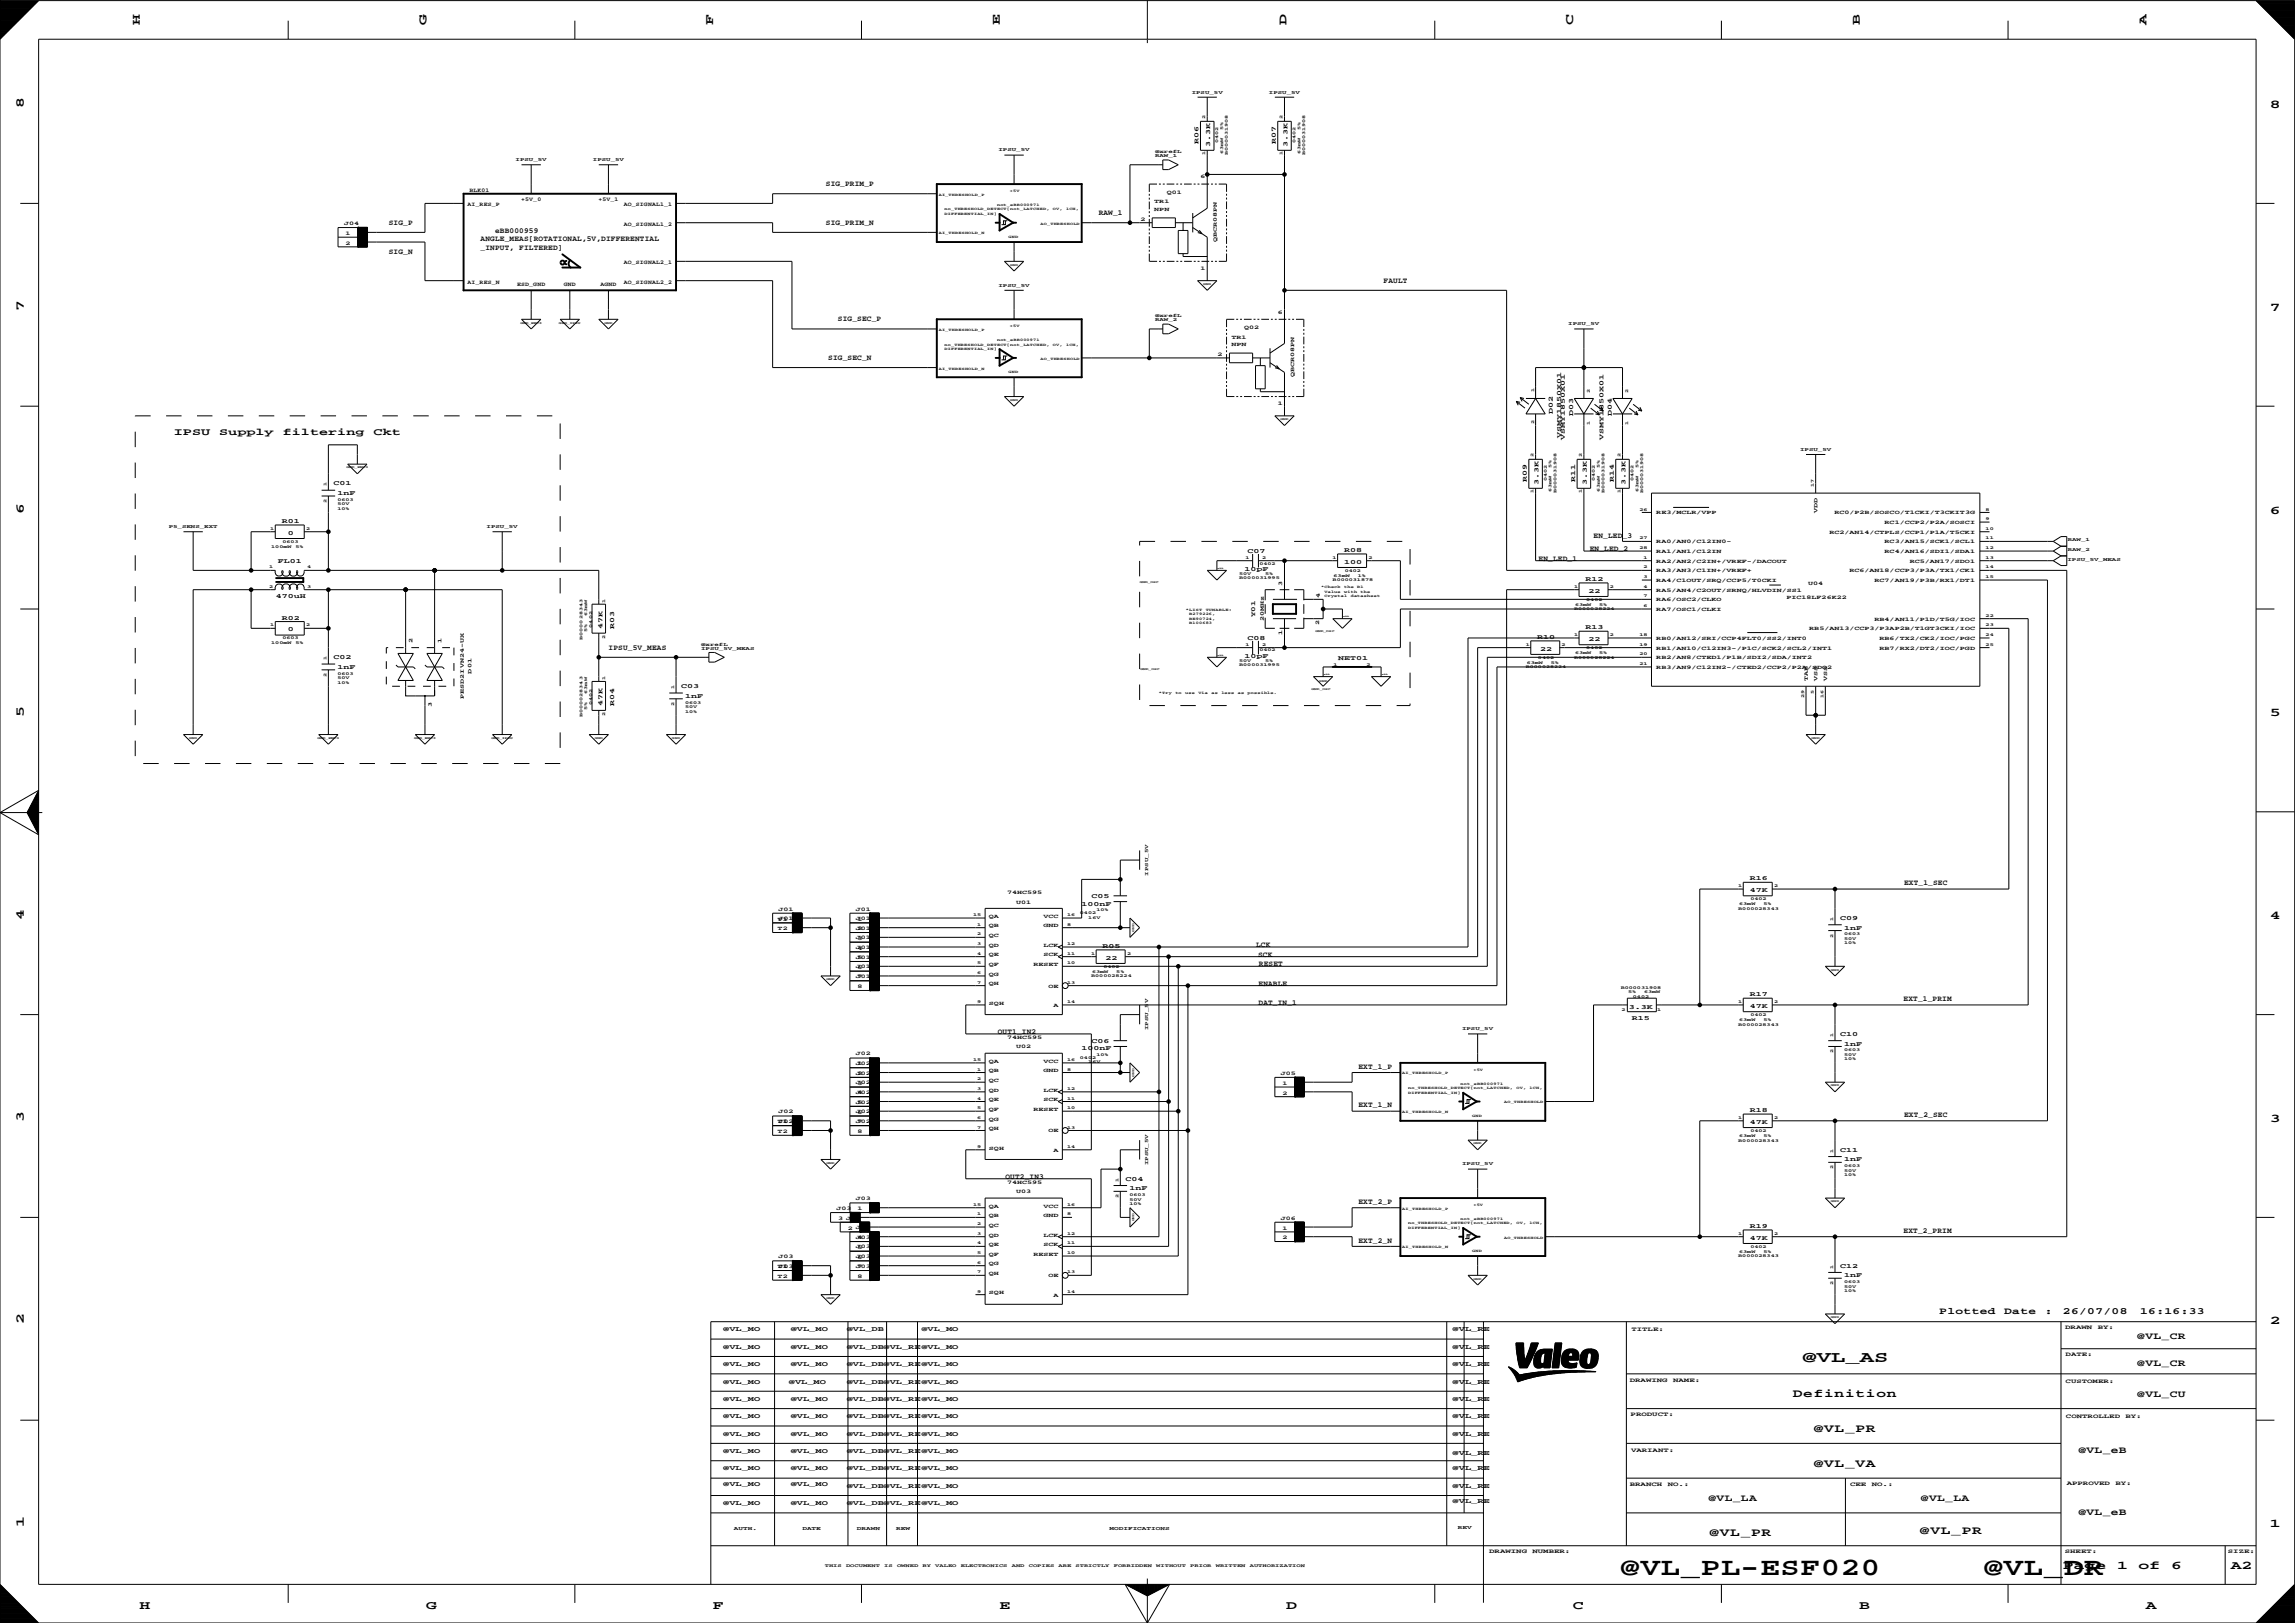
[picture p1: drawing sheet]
<svg xmlns="http://www.w3.org/2000/svg" width="594mm" height="420mm" viewBox="0 0 594 420" stroke-linecap="round" stroke-linejoin="round" font-family="sans-serif">
<defs><g id="words">
<g font-size="6.5">
<text x="419.5" y="407.7">@VL_PL-ESF020</text>
<text x="513.5" y="407.7">@VL_DR</text>
</g>
<text font-size="4.1" x="466.6" y="352.7">@VL_AS</text>
<g font-size="3.1">
<text x="36.2" y="6.6" transform="rotate(-90 36.2 6.6)">H</text>
<text x="110.4" y="6.6" transform="rotate(-90 110.4 6.6)">G</text>
<text x="184.6" y="6.6" transform="rotate(-90 184.6 6.6)">F</text>
<text x="258.8" y="6.6" transform="rotate(-90 258.8 6.6)">E</text>
<text x="333" y="6.6" transform="rotate(-90 333 6.6)">D</text>
<text x="407.2" y="6.6" transform="rotate(-90 407.2 6.6)">C</text>
<text x="481.4" y="6.6" transform="rotate(-90 481.4 6.6)">B</text>
<text x="555.6" y="6.6" transform="rotate(-90 555.6 6.6)">A</text>
<text x="6.2" y="28.1" transform="rotate(-90 6.2 28.1)">8</text>
<text x="587.6" y="28">8</text>
<text x="6.2" y="80.6" transform="rotate(-90 6.2 80.6)">7</text>
<text x="587.6" y="80.5">7</text>
<text x="6.2" y="133.1" transform="rotate(-90 6.2 133.1)">6</text>
<text x="587.6" y="133">6</text>
<text x="6.2" y="185.6" transform="rotate(-90 6.2 185.6)">5</text>
<text x="587.6" y="185.5">5</text>
<text x="6.2" y="238.1" transform="rotate(-90 6.2 238.1)">4</text>
<text x="587.6" y="238">4</text>
<text x="6.2" y="290.6" transform="rotate(-90 6.2 290.6)">3</text>
<text x="587.6" y="290.5">3</text>
<text x="6.2" y="342.8" transform="rotate(-90 6.2 342.8)">2</text>
<text x="587.6" y="342.7">2</text>
<text x="6.2" y="395.3" transform="rotate(-90 6.2 395.3)">1</text>
<text x="587.6" y="395.2">1</text>
<text x="534" y="406.2">Page</text>
<text x="548" y="406.2">1</text>
<text x="553.6" y="406.2">of</text>
<text x="562" y="406.2">6</text>
<text x="577.4" y="406.2">A2</text>
<text x="36.1" y="416.5">H</text>
<text x="110.3" y="416.5">G</text>
<text x="184.5" y="416.5">F</text>
<text x="258.7" y="416.5">E</text>
<text x="332.9" y="416.5">D</text>
<text x="407.1" y="416.5">C</text>
<text x="481.3" y="416.5">B</text>
<text x="555.5" y="416.5">A</text>
</g>
<g font-size="3">
<text x="464.1" y="361.7">Definition</text>
<text x="469.5" y="370.7">@VL_PR</text>
<text x="469.5" y="379.7">@VL_VA</text>
<text x="442.5" y="397.7">@VL_PR</text>
<text x="497" y="397.2">@VL_PR</text>
</g>
<g font-size="2.6">
<text x="45" y="112.7">IPSU</text>
<text x="56.8" y="112.7">Supply</text>
<text x="73.2" y="112.7">filtering</text>
<text x="96.7" y="112.7">Ckt</text>
</g>
<g font-size="2.5">
<text x="502" y="340.2">Plotted</text>
<text x="518.8" y="340.2">Date</text>
<text x="529.3" y="340.2">:</text>
<text x="534" y="340.2">26/07/08</text>
<text x="554" y="340.2">16:16:33</text>
<text x="553.2" y="346.7">@VL_CR</text>
<text x="553.2" y="353.7">@VL_CR</text>
<text x="553.2" y="361.7">@VL_CU</text>
<text x="538" y="376.2">@VL_eB</text>
<text x="442.2" y="388.7">@VL_LA</text>
<text x="497.2" y="388.7">@VL_LA</text>
<text x="538" y="392.2">@VL_eB</text>
</g>
<g font-size="2">
<text x="213.8" y="48.2">SIG_PRIM_P</text>
<text x="100.7" y="58.2">SIG_P</text>
<text x="213.8" y="58.2">SIG_PRIM_N</text>
<text x="284.4" y="55.7">RAW_1</text>
<text x="100.7" y="65.7">SIG_N</text>
<text x="124.4" y="62.5">ANGLE_MEAS[ROTATIONAL,5V,DIFFERENTIAL</text>
<text x="124.4" y="64.7">_INPUT, FILTERED]</text>
<text x="128.2" y="60.3">eBB000959</text>
<text x="358.2" y="73.2">FAULT</text>
<text x="216.9" y="83.2">SIG_SEC_P</text>
<text x="214.4" y="93.2">SIG_SEC_N</text>
<text x="411.5" y="142.7">EN_LED_2</text>
<text x="412.5" y="139.2">EN_LED_3</text>
<text x="398.3" y="145.2">EN_LED_1</text>
<text x="157.5" y="168.2">IPSU_5V_MEAS</text>
<text x="492.9" y="229.2">EXT_1_SEC</text>
<text x="325.1" y="245.2">LCK</text>
<text x="325.6" y="247.7">SCK</text>
<text x="325.9" y="250.2">RESET</text>
<text x="325.8" y="255.2">ENABLE</text>
<text x="325.8" y="260.2">DAT_IN_1</text>
<text x="492.8" y="259.2">EXT_1_PRIM</text>
<text x="258.3" y="267.7">OUT1_IN2</text>
<text x="351.6" y="276.7">EXT_1_P</text>
<text x="351.6" y="286.7">EXT_1_N</text>
<text x="492.9" y="289.2">EXT_2_SEC</text>
<text x="260.3" y="305.2">OUT2_IN3</text>
<text x="351.6" y="311.7">EXT_2_P</text>
<text x="351.6" y="321.7">EXT_2_N</text>
<text x="492.8" y="319.2">EXT_2_PRIM</text>
</g>
<g font-size="1.8">
<text x="376" y="344.7">@VL_RE</text>
<text x="376" y="353.7">@VL_RE</text>
<text x="376" y="349.2">@VL_RE</text>
<text x="376" y="358.2">@VL_RE</text>
<text x="376" y="362.7">@VL_RE</text>
<text x="376" y="371.7">@VL_RE</text>
<text x="376" y="367.2">@VL_RE</text>
<text x="376" y="376.7">@VL_RE</text>
<text x="376" y="380.7">@VL_RE</text>
<text x="376" y="385.2">@VL_RE</text>
</g>
<g font-size="1.7">
<text x="310.2" y="37.2" transform="rotate(-90 310.2 37.2)">R06</text>
<text x="313.2" y="38" transform="rotate(-90 313.2 38)">3.3K</text>
<text x="330.2" y="37.2" transform="rotate(-90 330.2 37.2)">R07</text>
<text x="333.2" y="38" transform="rotate(-90 333.2 38)">3.3K</text>
<text x="402" y="107.2" transform="rotate(-90 402 107.2)">D02</text>
<text x="407.2" y="107.7" transform="rotate(-90 407.2 107.7)">D03</text>
<text x="417.2" y="107.7" transform="rotate(-90 417.2 107.7)">D04</text>
<text x="404.1" y="113.4" transform="rotate(-90 404.1 113.4)">VSMY1850X01</text>
<text x="405" y="113.9" transform="rotate(-90 405 113.9)">VSMY1850X01</text>
<text x="415.1" y="113.9" transform="rotate(-90 415.1 113.9)">VSMY1850X01</text>
<text x="86.4" y="125.7">C01</text>
<text x="395.2" y="124.7" transform="rotate(-90 395.2 124.7)">R09</text>
<text x="398.3" y="125.5" transform="rotate(-90 398.3 125.5)">3.3K</text>
<text x="407.7" y="124.7" transform="rotate(-90 407.7 124.7)">R11</text>
<text x="410.7" y="125.5" transform="rotate(-90 410.7 125.5)">3.3K</text>
<text x="417.7" y="124.7" transform="rotate(-90 417.7 124.7)">R14</text>
<text x="420.7" y="125.5" transform="rotate(-90 420.7 125.5)">3.3K</text>
<text x="87.4" y="128.2">1nF</text>
<text x="72.9" y="135.4">R01</text>
<text x="74.5" y="138.4">0</text>
<text x="322.9" y="143.2">C07</text>
<text x="347.9" y="142.9">R08</text>
<text x="71.9" y="145.7">FL01</text>
<text x="322.1" y="147.9">10pF</text>
<text x="347.9" y="145.9">100</text>
<text x="71.4" y="154.9">470uH</text>
<text x="410.4" y="150.4">R12</text>
<text x="411.2" y="153.4">22</text>
<text x="72.9" y="160.4">R02</text>
<text x="74.5" y="163.4">0</text>
<text x="156" y="162.7" transform="rotate(-90 156 162.7)">47K</text>
<text x="159" y="162.7" transform="rotate(-90 159 162.7)">R03</text>
<text x="322.9" y="165.7">C08</text>
<text x="397.9" y="165.4">R10</text>
<text x="410.4" y="162.9">R13</text>
<text x="411.2" y="165.9">22</text>
<text x="86.4" y="170.7">C02</text>
<text x="87.4" y="173.2">1nF</text>
<text x="322.1" y="170.4">10pF</text>
<text x="346.4" y="170.9">NET01</text>
<text x="398.7" y="168.4">22</text>
<text x="176.4" y="178.2">C03</text>
<text x="156" y="182.7" transform="rotate(-90 156 182.7)">47K</text>
<text x="159" y="182.7" transform="rotate(-90 159 182.7)">R04</text>
<text x="177.4" y="180.7">1nF</text>
<text x="452.9" y="227.9">R16</text>
<text x="282.5" y="232.5">C05</text>
<text x="452.9" y="230.9">47K</text>
<text x="280" y="234.4">100nF</text>
<text x="476.3" y="238.2">C09</text>
<text x="285.4" y="245.4">R05</text>
<text x="477.3" y="240.7">1nF</text>
<text x="286.2" y="248.4">22</text>
<text x="452.9" y="257.9">R17</text>
<text x="421.7" y="261.1">3.3K</text>
<text x="452.9" y="260.9">47K</text>
<text x="422.4" y="264.1">R15</text>
<text x="476.3" y="268.2">C10</text>
<text x="280" y="271.9">100nF</text>
<text x="282.5" y="270">C06</text>
<text x="477.3" y="270.7">1nF</text>
<text x="452.9" y="287.9">R18</text>
<text x="452.9" y="290.9">47K</text>
<text x="476.3" y="298.2">C11</text>
<text x="291.3" y="305.7">C04</text>
<text x="477.3" y="300.7">1nF</text>
<text x="292.3" y="308.2">1nF</text>
<text x="452.9" y="317.9">R19</text>
<text x="452.9" y="320.9">47K</text>
<text x="476.3" y="328.2">C12</text>
<text x="477.3" y="330.7">1nF</text>
<text x="187.2" y="344.7">@VL_MO</text>
<text x="204.7" y="344.7">@VL_MO</text>
<text x="219.2" y="344.7">@VL_DB</text>
<text x="238.5" y="344.7">@VL_MO</text>
<text x="187.2" y="353.7">@VL_MO</text>
<text x="187.2" y="349.2">@VL_MO</text>
<text x="204.7" y="353.7">@VL_MO</text>
<text x="204.7" y="349.2">@VL_MO</text>
<text x="219.2" y="353.7">@VL_DB@VL_RE@VL_MO</text>
<text x="219.2" y="349.2">@VL_DB@VL_RE@VL_MO</text>
<text x="187.2" y="358.2">@VL_MO</text>
<text x="204.2" y="358.2">@VL_MO</text>
<text x="219.2" y="358.2">@VL_DB@VL_RE@VL_MO</text>
<text x="187.2" y="362.7">@VL_MO</text>
<text x="204.7" y="362.7">@VL_MO</text>
<text x="219.2" y="362.7">@VL_DB@VL_RE@VL_MO</text>
<text x="187.2" y="371.7">@VL_MO</text>
<text x="187.2" y="367.2">@VL_MO</text>
<text x="204.7" y="371.7">@VL_MO</text>
<text x="204.7" y="367.2">@VL_MO</text>
<text x="219.2" y="371.7">@VL_DB@VL_RE@VL_MO</text>
<text x="219.2" y="367.2">@VL_DB@VL_RE@VL_MO</text>
<text x="187.2" y="376.2">@VL_MO</text>
<text x="204.7" y="376.2">@VL_MO</text>
<text x="219.2" y="376.2">@VL_DB@VL_RE@VL_MO</text>
<text x="187.2" y="380.7">@VL_MO</text>
<text x="204.7" y="380.7">@VL_MO</text>
<text x="219.2" y="380.7">@VL_DB@VL_RE@VL_MO</text>
<text x="187.2" y="389.7">@VL_MO</text>
<text x="187.2" y="384.7">@VL_MO</text>
<text x="204.7" y="389.7">@VL_MO</text>
<text x="204.7" y="384.7">@VL_MO</text>
<text x="219.2" y="389.7">@VL_DB@VL_RE@VL_MO</text>
<text x="219.2" y="385.2">@VL_DB@VL_RE@VL_MO</text>
<text x="376" y="389.2">@VL_RE</text>
</g>
<text font-size="1.6" x="324.9" y="159.8" transform="rotate(-90 324.9 159.8)">Y01</text>
<g font-size="1.5">
<text x="121" y="53.4">AI_RES_P</text>
<text x="121.5" y="49.7">BLK01</text>
<text x="134.9" y="52.2">+5V_0</text>
<text x="154.9" y="52.2">+5V_1</text>
<text x="161.5" y="53.4">AO_SIGNAL1_1</text>
<text x="161.5" y="58.4">AO_SIGNAL1_2</text>
<text x="161.5" y="68.4">AO_SIGNAL2_1</text>
<text x="121" y="73.4">AI_RES_N</text>
<text x="133.9" y="74.2">ESD_GND</text>
<text x="146" y="74.2">GND</text>
<text x="155.4" y="74.2">AGND</text>
<text x="161.5" y="73.4">AO_SIGNAL2_2</text>
<text x="422.3" y="344.5">TITLE:</text>
<text x="534.6" y="344.1">DRAWN</text>
<text x="543" y="344.1">BY:</text>
<text x="534.7" y="351.1">DATE:</text>
<text x="421.9" y="357.7">DRAWING</text>
<text x="433.1" y="357.7">NAME:</text>
<text x="534.7" y="357.9">CUSTOMER:</text>
<text x="422.1" y="366.5">PRODUCT:</text>
<text x="534.8" y="367">CONTROLLED</text>
<text x="550.2" y="367">BY:</text>
<text x="422.2" y="375.8">VARIANT:</text>
<text x="421.9" y="384.6">BRANCH</text>
<text x="431.7" y="384.6">NO.:</text>
<text x="478.9" y="384.6">CEE</text>
<text x="484.5" y="384.6">NO.:</text>
<text x="535" y="384.3">APPROVED</text>
<text x="547.6" y="384.3">BY:</text>
<text x="385.5" y="402.1">DRAWING</text>
<text x="396.7" y="402.1">NUMBER:</text>
<text x="534.5" y="402.1">SHEET:</text>
<text x="576.7" y="402">SIZE:</text>
</g>
<g font-size="1.4">
<text x="310.8" y="46.2">6</text>
<text x="298.8" y="52.7">TR1</text>
<text x="302" y="50.2">Q01</text>
<text x="89.1" y="58.2">J04</text>
<text x="295.2" y="57.2">2</text>
<text x="298.8" y="54.7">NPN</text>
<text x="89.5" y="60.8">1</text>
<text x="89.5" y="63.4">2</text>
<text x="315" y="62.6" transform="rotate(-90 315 62.6)">QBCR08PN</text>
<text x="310.8" y="70">1</text>
<text x="330.8" y="81.2">6</text>
<text x="318.8" y="89.7">NPN</text>
<text x="318.8" y="87.7">TR1</text>
<text x="322" y="85.2">Q02</text>
<text x="315.2" y="92.2">2</text>
<text x="335" y="97.6" transform="rotate(-90 335 97.6)">QBCR08PN</text>
<text x="330.8" y="105">1</text>
<text x="428.7" y="133.2">RE3/MCLR/VPP</text>
<text x="470.5" y="132.8" transform="rotate(-90 470.5 132.8)">VDD</text>
<text x="474.8" y="133.2">RC0/P2B/SOSCO/T1CKI/T3CKIT3G</text>
<text x="487.8" y="135.7">RC1/CCP2/P2A/SOSCI</text>
<text x="428.7" y="140.7">RA0/AN0/C12IN0-</text>
<text x="428.7" y="143.2">RA1/AN1/C12IN</text>
<text x="473.5" y="138.2">RC2/AN14/CTPLS/CCP1/P1A/T5CKI</text>
<text x="487.8" y="140.7">RC3/AN15/SCK1/SCL1</text>
<text x="487.8" y="143.2">RC4/AN16/SDI1/SDA1</text>
<text x="428.7" y="145.7">RA2/AN2/C2IN+/VREF-/DACOUT</text>
<text x="428.7" y="148.2">RA3/AN3/C1IN+/VREF+</text>
<text x="478.7" y="148.2">RC6/AN18/CCP3/P3A/TX1/CK1</text>
<text x="494.3" y="145.7">RC5/AN17/SDO1</text>
<text x="331.9" y="151.7" transform="rotate(-90 331.9 151.7)">3</text>
<text x="341.6" y="154.9" transform="rotate(-90 341.6 154.9)">4</text>
<text x="428.7" y="150.7">RA4/C1OUT/SRQ/CCP5/T0CKI</text>
<text x="428.7" y="153.2">RA5/AN4/C2OUT/SRNQ/HLVDIN/SS1</text>
<text x="428.7" y="155.7">RA6/OSC2/CLKO</text>
<text x="462.4" y="155.2">PIC18LF26K22</text>
<text x="468" y="151.4">U04</text>
<text x="485.2" y="150.7">RC7/AN19/P3B/RX1/DT1</text>
<text x="327.1" y="160.7" transform="rotate(-90 327.1 160.7)">20MHz</text>
<text x="341.5" y="161.8" transform="rotate(-90 341.5 161.8)">2</text>
<text x="428.7" y="158.2">RA7/OSC1/CLKI</text>
<text x="485.2" y="160.7">RB4/AN11/P1D/T5G/IOC</text>
<text x="106.8" y="166.4" transform="rotate(-90 106.8 166.4)">2</text>
<text x="114.3" y="166.4" transform="rotate(-90 114.3 166.4)">1</text>
<text x="331.9" y="164.5" transform="rotate(-90 331.9 164.5)">1</text>
<text x="428.7" y="165.7">RB0/AN12/SRI/CCP4FLT0/SS2/INT0</text>
<text x="468.3" y="163.2">RB5/AN13/CCP3/P3AP2B/T1GT3CKI/IOC</text>
<text x="486.5" y="165.7">RB6/TX2/CK2/IOC/PGC</text>
<text x="428.7" y="168.2">RB1/AN10/C12IN3-/P1C/SCK2/SCL2/INT1</text>
<text x="428.7" y="170.7">RB2/AN8/CTED1/P1B/SDI2/SDA/INT2</text>
<text x="428.7" y="173.2">RB3/AN9/C12IN2-/CTED2/CCP2/P2A/SDO2</text>
<text x="486.5" y="168.2">RB7/RX2/DT2/IOC/PGD</text>
<text x="122.1" y="174.4" transform="rotate(-90 122.1 174.4)">D01</text>
<text x="468" y="176.4" transform="rotate(-90 468 176.4)">TAB</text>
<text x="470.5" y="176.4" transform="rotate(-90 470.5 176.4)">VSS</text>
<text x="473" y="176.4" transform="rotate(-90 473 176.4)">VSS</text>
<text x="111.8" y="183" transform="rotate(-90 111.8 183)">3</text>
<text x="120.1" y="180.9" transform="rotate(-90 120.1 180.9)">PESD2IVN24-UX</text>
<text x="260.7" y="231.4">74HC595</text>
<text x="263" y="233.9">U01</text>
<text x="201.3" y="238.3">T1</text>
<text x="201.6" y="235.7">J01</text>
<text x="201.6" y="238.2">J01</text>
<text x="221.6" y="235.7">J01</text>
<text x="221.6" y="238.2">J01</text>
<text x="221.9" y="238.3">1</text>
<text x="256" y="237.6">QA</text>
<text x="270.1" y="237.6">VCC</text>
<text x="201.3" y="240.8">T2</text>
<text x="221.6" y="240.7">J01</text>
<text x="221.6" y="243.2">J01</text>
<text x="221.6" y="245.7">J01</text>
<text x="221.9" y="240.8">2</text>
<text x="221.9" y="243.3">3</text>
<text x="221.9" y="245.8">4</text>
<text x="256" y="240.1">QB</text>
<text x="256" y="242.6">QC</text>
<text x="256" y="245.1">QD</text>
<text x="270.1" y="240.1">GND</text>
<text x="270.1" y="245.1">LCK</text>
<text x="221.6" y="248.2">J01</text>
<text x="221.6" y="250.7">J01</text>
<text x="221.9" y="248.3">5</text>
<text x="221.9" y="250.8">6</text>
<text x="256" y="247.6">QE</text>
<text x="256" y="250.1">QF</text>
<text x="267.5" y="250.1">RESET</text>
<text x="270.1" y="247.6">SCK</text>
<text x="221.6" y="253.2">J01</text>
<text x="221.9" y="253.3">7</text>
<text x="221.9" y="255.8">8</text>
<text x="256" y="252.6">QG</text>
<text x="256" y="255.1">QH</text>
<text x="271.4" y="255.7">OE</text>
<text x="256" y="260.1">SQH</text>
<text x="272.7" y="260.7">A</text>
<text x="260.7" y="268.9">74HC595</text>
<text x="221.6" y="273.2">J02</text>
<text x="221.6" y="275.7">J02</text>
<text x="221.9" y="275.8">1</text>
<text x="256" y="275.1">QA</text>
<text x="263" y="271.4">U02</text>
<text x="270.1" y="275.1">VCC</text>
<text x="221.6" y="278.2">J02</text>
<text x="221.6" y="280.7">J02</text>
<text x="221.9" y="278.3">2</text>
<text x="221.9" y="280.8">3</text>
<text x="256" y="277.6">QB</text>
<text x="256" y="280.1">QC</text>
<text x="270.1" y="277.6">GND</text>
<text x="331.5" y="278.2">J05</text>
<text x="331.9" y="280.8">1</text>
<text x="221.6" y="283.2">J02</text>
<text x="221.6" y="285.7">J02</text>
<text x="221.9" y="283.3">4</text>
<text x="221.9" y="285.8">5</text>
<text x="256" y="282.6">QD</text>
<text x="256" y="285.1">QE</text>
<text x="256" y="287.6">QF</text>
<text x="267.5" y="287.6">RESET</text>
<text x="270.1" y="282.6">LCK</text>
<text x="270.1" y="285.1">SCK</text>
<text x="331.9" y="283.4">2</text>
<text x="201.3" y="290.8">T1</text>
<text x="201.3" y="293.3">T2</text>
<text x="201.6" y="288.2">J02</text>
<text x="201.6" y="290.7">J02</text>
<text x="221.6" y="288.2">J02</text>
<text x="221.6" y="290.7">J02</text>
<text x="221.9" y="288.3">6</text>
<text x="221.9" y="290.8">7</text>
<text x="221.9" y="293.3">8</text>
<text x="256" y="290.1">QG</text>
<text x="256" y="292.6">QH</text>
<text x="271.4" y="293.2">OE</text>
<text x="256" y="297.6">SQH</text>
<text x="272.7" y="298.2">A</text>
<text x="221.6" y="310.7">J03</text>
<text x="260.7" y="306.4">74HC595</text>
<text x="263" y="308.9">U03</text>
<text x="216.5" y="313.2">J03</text>
<text x="216.9" y="315.8">3 J03</text>
<text x="221.9" y="313.3">1</text>
<text x="256" y="312.6">QA</text>
<text x="256" y="315.1">QB</text>
<text x="256" y="317.6">QC</text>
<text x="270.1" y="315.1">GND</text>
<text x="270.1" y="312.6">VCC</text>
<text x="331.5" y="315.7">J06</text>
<text x="219.4" y="318.3">2 J03</text>
<text x="221.6" y="320.7">J03</text>
<text x="221.6" y="323.2">J03</text>
<text x="221.9" y="320.8">4</text>
<text x="221.9" y="323.3">5</text>
<text x="256" y="320.1">QD</text>
<text x="256" y="322.6">QE</text>
<text x="270.1" y="320.1">LCK</text>
<text x="270.1" y="322.6">SCK</text>
<text x="331.9" y="318.3">1</text>
<text x="331.9" y="320.9">2</text>
<text x="201.3" y="328.3">T1</text>
<text x="201.6" y="325.7">J03</text>
<text x="201.6" y="328.2">J03</text>
<text x="221.6" y="325.7">J03</text>
<text x="221.6" y="328.2">J03</text>
<text x="221.9" y="325.8">6</text>
<text x="221.9" y="328.3">7</text>
<text x="256" y="325.1">QF</text>
<text x="256" y="327.6">QG</text>
<text x="267.5" y="325.1">RESET</text>
<text x="201.3" y="330.8">T2</text>
<text x="221.9" y="330.8">8</text>
<text x="256" y="330.1">QH</text>
<text x="256" y="335.1">SQH</text>
<text x="271.4" y="330.7">OE</text>
<text x="272.7" y="335.7">A</text>
</g>
<g font-size="1.3">
<text x="308.5" y="24.2">IPSU_5V</text>
<text x="328.5" y="24.2">IPSU_5V</text>
<text x="133.5" y="41.7">IPSU_5V</text>
<text x="153.5" y="41.7">IPSU_5V</text>
<text x="258.5" y="39.2">IPSU_5V</text>
<text x="299" y="40.7">RAW_1</text>
<text x="299" y="39.7">@xrefL</text>
<text x="258.5" y="74.2">IPSU_5V</text>
<text x="299" y="83.2">RAW_2</text>
<text x="299" y="82.2">@xrefL</text>
<text x="406" y="84.2">IPSU_5V</text>
<text x="466" y="116.7">IPSU_5V</text>
<text x="43.7" y="136.7">P5_SENS_EXT</text>
<text x="126" y="136.7">IPSU_5V</text>
<text x="535.2" y="140.2">RAW_1</text>
<text x="535.2" y="142.7">RAW_2</text>
<text x="535.2" y="145.2">IPSU_5V_MEAS</text>
<text x="181.5" y="167.2">@xrefL</text>
<text x="181.5" y="168.2">IPSU_5V_MEAS</text>
<text x="297.2" y="226.7" transform="rotate(-90 297.2 226.7)">IPSU_5V</text>
<text x="297.2" y="266.7" transform="rotate(-90 297.2 266.7)">IPSU_5V</text>
<text x="378.5" y="266.7">IPSU_5V</text>
<text x="297.2" y="301.7" transform="rotate(-90 297.2 301.7)">IPSU_5V</text>
<text x="378.5" y="301.7">IPSU_5V</text>
<text x="377.4" y="395.9">REV</text>
<text x="190" y="396.1">AUTH.</text>
<text x="207.7" y="396.1">DATE</text>
<text x="221.8" y="396.1">DRAWN</text>
<text x="232" y="396.2">REW</text>
<text x="287.2" y="396.2">MODIFICATIONS</text>
</g>
<g font-size="1.2">
<text x="213.5" y="405.7">THIS</text>
<text x="219" y="405.7">DOCUMENT</text>
<text x="228.9" y="405.7">IS</text>
<text x="232.2" y="405.7">OWNED</text>
<text x="238.8" y="405.7">BY</text>
<text x="242.1" y="405.7">VALEO</text>
<text x="248.7" y="405.7">ELECTRONICS</text>
<text x="261.9" y="405.7">AND</text>
<text x="266.3" y="405.7">COPIES</text>
<text x="274" y="405.7">ARE</text>
<text x="278.4" y="405.7">STRICTLY</text>
<text x="288.3" y="405.7">FORBIDDEN</text>
<text x="299.3" y="405.7">WITHOUT</text>
<text x="308.1" y="405.7">PRIOR</text>
<text x="314.7" y="405.7">WRITTEN</text>
<text x="323.5" y="405.7">AUTHORIZATION</text>
</g>
<g font-size="1.1">
<text x="312" y="30.9" transform="rotate(-90 312 30.9)">2</text>
<text x="316.6" y="33.7" transform="rotate(-90 316.6 33.7)">5%</text>
<text x="332" y="30.9" transform="rotate(-90 332 30.9)">2</text>
<text x="336.6" y="33.7" transform="rotate(-90 336.6 33.7)">5%</text>
<text x="312" y="40.2" transform="rotate(-90 312 40.2)">1</text>
<text x="315.4" y="37" transform="rotate(-90 315.4 37)">0402</text>
<text x="316.6" y="39.9" transform="rotate(-90 316.6 39.9)">63mW</text>
<text x="317.9" y="40.2" transform="rotate(-90 317.9 40.2)">B000031908</text>
<text x="332" y="40.2" transform="rotate(-90 332 40.2)">1</text>
<text x="335.4" y="37" transform="rotate(-90 335.4 37)">0402</text>
<text x="336.6" y="39.9" transform="rotate(-90 336.6 39.9)">63mW</text>
<text x="337.9" y="40.2" transform="rotate(-90 337.9 40.2)">B000031908</text>
<text x="397.2" y="101.4" transform="rotate(-90 397.2 101.4)">1</text>
<text x="411.5" y="101.7" transform="rotate(-90 411.5 101.7)">2</text>
<text x="421.5" y="101.7" transform="rotate(-90 421.5 101.7)">2</text>
<text x="397.2" y="109.7" transform="rotate(-90 397.2 109.7)">2</text>
<text x="411.5" y="110" transform="rotate(-90 411.5 110)">1</text>
<text x="421.5" y="110" transform="rotate(-90 421.5 110)">1</text>
<text x="397" y="118.4" transform="rotate(-90 397 118.4)">2</text>
<text x="409.5" y="118.4" transform="rotate(-90 409.5 118.4)">2</text>
<text x="419.5" y="118.4" transform="rotate(-90 419.5 118.4)">2</text>
<text x="84.5" y="125.9" transform="rotate(-90 84.5 125.9)">1</text>
<text x="400.4" y="124.5" transform="rotate(-90 400.4 124.5)">0402</text>
<text x="401.6" y="121.2" transform="rotate(-90 401.6 121.2)">5%</text>
<text x="412.9" y="124.5" transform="rotate(-90 412.9 124.5)">0402</text>
<text x="414.1" y="121.2" transform="rotate(-90 414.1 121.2)">5%</text>
<text x="422.9" y="124.5" transform="rotate(-90 422.9 124.5)">0402</text>
<text x="424.1" y="121.2" transform="rotate(-90 424.1 121.2)">5%</text>
<text x="84.5" y="130.2" transform="rotate(-90 84.5 130.2)">2</text>
<text x="87.4" y="129.7">0603</text>
<text x="87.4" y="130.8">50V</text>
<text x="87.4" y="132">10%</text>
<text x="397" y="127.7" transform="rotate(-90 397 127.7)">1</text>
<text x="401.6" y="127.4" transform="rotate(-90 401.6 127.4)">63mW</text>
<text x="402.9" y="127.7" transform="rotate(-90 402.9 127.7)">B000031908</text>
<text x="409.5" y="127.7" transform="rotate(-90 409.5 127.7)">1</text>
<text x="414.1" y="127.4" transform="rotate(-90 414.1 127.4)">63mW</text>
<text x="415.4" y="127.7" transform="rotate(-90 415.4 127.7)">B000031908</text>
<text x="419.5" y="127.7" transform="rotate(-90 419.5 127.7)">1</text>
<text x="424.1" y="127.4" transform="rotate(-90 424.1 127.4)">63mW</text>
<text x="425.4" y="127.7" transform="rotate(-90 425.4 127.7)">B000031908</text>
<text x="469.5" y="126.2" transform="rotate(-90 469.5 126.2)">17</text>
<text x="70" y="137.2">1</text>
<text x="79.3" y="137.2">2</text>
<text x="424.4" y="132.2">26</text>
<text x="514" y="132.2">8</text>
<text x="514" y="134.7">9</text>
<text x="514" y="137.2">10</text>
<text x="70.2" y="141.8">100mW</text>
<text x="73.1" y="140.5">0603</text>
<text x="76.5" y="141.8">5%</text>
<text x="424.4" y="139.7">27</text>
<text x="424.4" y="142.2">28</text>
<text x="514" y="139.7">11</text>
<text x="514" y="142.2">12</text>
<text x="69.7" y="147.2">1</text>
<text x="79.5" y="147.2">4</text>
<text x="320.8" y="148.9">50V</text>
<text x="320.8" y="149.8">B000031995</text>
<text x="322.4" y="144.7">1</text>
<text x="326" y="146.1">0402</text>
<text x="326.7" y="144.7">2</text>
<text x="327.5" y="148.9">5%</text>
<text x="344.9" y="144.7">1</text>
<text x="345.2" y="149.3">63mW</text>
<text x="348.1" y="148">0402</text>
<text x="351.5" y="149.3">1%</text>
<text x="354.2" y="144.7">2</text>
<text x="425.4" y="144.7">1</text>
<text x="425.4" y="147.2">2</text>
<text x="425.4" y="149.7">3</text>
<text x="514" y="144.7">13</text>
<text x="514" y="147.2">14</text>
<text x="514" y="149.7">15</text>
<text x="69.7" y="152.2">2</text>
<text x="79.5" y="152.2">3</text>
<text x="345" y="150.5">B000031878</text>
<text x="407.4" y="152.2">1</text>
<text x="410.6" y="155.5">0402</text>
<text x="416.8" y="152.2">2</text>
<text x="425.4" y="152.2">4</text>
<text x="425.4" y="154.7">7</text>
<text x="152" y="159.6" transform="rotate(-90 152 159.6)">63mW</text>
<text x="156.7" y="156.2" transform="rotate(-90 156.7 156.2)">1</text>
<text x="407.5" y="158">B000028224</text>
<text x="407.7" y="156.8">63mW</text>
<text x="414" y="156.8">5%</text>
<text x="425.4" y="157.2">6</text>
<text x="514" y="159.7">22</text>
<text x="70" y="162.2">1</text>
<text x="70.2" y="166.8">100mW</text>
<text x="73.1" y="165.5">0603</text>
<text x="76.5" y="166.8">5%</text>
<text x="79.3" y="162.2">2</text>
<text x="150.8" y="165.6" transform="rotate(-90 150.8 165.6)">B000028343</text>
<text x="152" y="163.7" transform="rotate(-90 152 163.7)">5%</text>
<text x="153.3" y="162.5" transform="rotate(-90 153.3 162.5)">0402</text>
<text x="156.7" y="165.5" transform="rotate(-90 156.7 165.5)">2</text>
<text x="322.4" y="167.2">1</text>
<text x="326.7" y="167.2">2</text>
<text x="394.9" y="167.2">1</text>
<text x="404.2" y="167.2">2</text>
<text x="407.4" y="164.7">1</text>
<text x="416.8" y="164.7">2</text>
<text x="424.4" y="164.7">18</text>
<text x="424.4" y="167.2">19</text>
<text x="514" y="162.2">23</text>
<text x="514" y="164.7">24</text>
<text x="514" y="167.2">25</text>
<text x="84.5" y="170.9" transform="rotate(-90 84.5 170.9)">1</text>
<text x="320.8" y="171.4">50V</text>
<text x="320.8" y="172.3">B000031995</text>
<text x="326" y="168.6">0402</text>
<text x="327.5" y="171.4">5%</text>
<text x="345.2" y="172.4">1</text>
<text x="353.7" y="172.4">2</text>
<text x="395" y="173">B000028224</text>
<text x="395.2" y="171.8">63mW</text>
<text x="398.1" y="170.5">0402</text>
<text x="401.5" y="171.8">5%</text>
<text x="407.5" y="170.5">B000028224</text>
<text x="407.7" y="169.3">63mW</text>
<text x="410.6" y="168">0402</text>
<text x="414" y="169.3">5%</text>
<text x="424.4" y="169.7">20</text>
<text x="424.4" y="172.2">21</text>
<text x="84.5" y="175.2" transform="rotate(-90 84.5 175.2)">2</text>
<text x="87.4" y="174.7">0603</text>
<text x="87.4" y="175.8">50V</text>
<text x="87.4" y="177">10%</text>
<text x="152" y="179.6" transform="rotate(-90 152 179.6)">63mW</text>
<text x="156.7" y="176.2" transform="rotate(-90 156.7 176.2)">1</text>
<text x="174.5" y="178.4" transform="rotate(-90 174.5 178.4)">1</text>
<text x="469.5" y="179.7" transform="rotate(-90 469.5 179.7)">5</text>
<text x="150.8" y="185.6" transform="rotate(-90 150.8 185.6)">B000028343</text>
<text x="152" y="183.7" transform="rotate(-90 152 183.7)">5%</text>
<text x="153.3" y="182.5" transform="rotate(-90 153.3 182.5)">0402</text>
<text x="156.7" y="185.5" transform="rotate(-90 156.7 185.5)">2</text>
<text x="174.5" y="182.7" transform="rotate(-90 174.5 182.7)">2</text>
<text x="177.4" y="182.2">0603</text>
<text x="177.4" y="183.3">50V</text>
<text x="177.4" y="184.5">10%</text>
<text x="467" y="180.8" transform="rotate(-90 467 180.8)">29</text>
<text x="472" y="180.8" transform="rotate(-90 472 180.8)">16</text>
<text x="450" y="229.7">1</text>
<text x="453.1" y="233">0402</text>
<text x="459.2" y="229.7">2</text>
<text x="251.9" y="237.2">15</text>
<text x="252.9" y="239.7">1</text>
<text x="276.2" y="239.7">8</text>
<text x="276.2" y="237.2">16</text>
<text x="279.5" y="236.5">0402</text>
<text x="281.7" y="237.8">16V</text>
<text x="283.8" y="235.8">10%</text>
<text x="450" y="235.5">B000028343</text>
<text x="450.2" y="234.3">63mW</text>
<text x="456.5" y="234.3">5%</text>
<text x="474.5" y="238.4" transform="rotate(-90 474.5 238.4)">1</text>
<text x="252.9" y="242.2">2</text>
<text x="252.9" y="244.7">3</text>
<text x="276.2" y="244.7">12</text>
<text x="474.5" y="242.7" transform="rotate(-90 474.5 242.7)">2</text>
<text x="477.3" y="242.2">0603</text>
<text x="477.3" y="243.3">50V</text>
<text x="477.3" y="244.5">10%</text>
<text x="252.9" y="247.2">4</text>
<text x="252.9" y="249.7">5</text>
<text x="276.2" y="249.7">10</text>
<text x="276.2" y="247.2">11</text>
<text x="282.4" y="247.2">1</text>
<text x="282.7" y="251.8">63mW</text>
<text x="285.6" y="250.5">0402</text>
<text x="289" y="251.8">5%</text>
<text x="291.7" y="247.2">2</text>
<text x="252.9" y="252.2">6</text>
<text x="252.9" y="254.7">7</text>
<text x="276.2" y="254.7">13</text>
<text x="282.5" y="253">B000028224</text>
<text x="419.5" y="255.9">B000031908</text>
<text x="421.4" y="257.2">5%</text>
<text x="425.6" y="257.2">63mW</text>
<text x="252.9" y="259.7">9</text>
<text x="276.2" y="259.7">14</text>
<text x="419.7" y="261.8">2</text>
<text x="422.7" y="258.4">0402</text>
<text x="429" y="261.8">1</text>
<text x="450" y="259.7">1</text>
<text x="453.1" y="263">0402</text>
<text x="459.2" y="259.7">2</text>
<text x="450" y="265.5">B000028343</text>
<text x="450.2" y="264.3">63mW</text>
<text x="456.5" y="264.3">5%</text>
<text x="474.5" y="268.4" transform="rotate(-90 474.5 268.4)">1</text>
<text x="251.9" y="274.7">15</text>
<text x="276.2" y="274.7">16</text>
<text x="279.5" y="274">0402</text>
<text x="281.7" y="275.3">16V</text>
<text x="283.8" y="273.3">10%</text>
<text x="474.5" y="272.7" transform="rotate(-90 474.5 272.7)">2</text>
<text x="477.3" y="272.2">0603</text>
<text x="477.3" y="273.3">50V</text>
<text x="477.3" y="274.5">10%</text>
<text x="252.9" y="277.2">1</text>
<text x="252.9" y="279.7">2</text>
<text x="276.2" y="277.2">8</text>
<text x="252.9" y="282.2">3</text>
<text x="252.9" y="284.7">4</text>
<text x="252.9" y="287.2">5</text>
<text x="276.2" y="282.2">12</text>
<text x="276.2" y="287.2">10</text>
<text x="276.2" y="284.7">11</text>
<text x="252.9" y="289.7">6</text>
<text x="252.9" y="292.2">7</text>
<text x="276.2" y="292.2">13</text>
<text x="450" y="289.7">1</text>
<text x="453.1" y="293">0402</text>
<text x="459.2" y="289.7">2</text>
<text x="252.9" y="297.2">9</text>
<text x="276.2" y="297.2">14</text>
<text x="450" y="295.5">B000028343</text>
<text x="450.2" y="294.3">63mW</text>
<text x="456.5" y="294.3">5%</text>
<text x="474.5" y="298.4" transform="rotate(-90 474.5 298.4)">1</text>
<text x="289.5" y="305.9" transform="rotate(-90 289.5 305.9)">1</text>
<text x="474.5" y="302.7" transform="rotate(-90 474.5 302.7)">2</text>
<text x="477.3" y="302.2">0603</text>
<text x="477.3" y="303.3">50V</text>
<text x="477.3" y="304.5">10%</text>
<text x="289.5" y="310.2" transform="rotate(-90 289.5 310.2)">2</text>
<text x="292.3" y="309.7">0603</text>
<text x="292.3" y="310.8">50V</text>
<text x="292.3" y="312">10%</text>
<text x="251.9" y="312.2">15</text>
<text x="252.9" y="314.7">1</text>
<text x="252.9" y="317.2">2</text>
<text x="276.2" y="314.7">8</text>
<text x="276.2" y="312.2">16</text>
<text x="252.9" y="319.7">3</text>
<text x="252.9" y="322.2">4</text>
<text x="276.2" y="319.7">12</text>
<text x="276.2" y="322.2">11</text>
<text x="450" y="319.7">1</text>
<text x="453.1" y="323">0402</text>
<text x="459.2" y="319.7">2</text>
<text x="252.9" y="324.7">5</text>
<text x="252.9" y="327.2">6</text>
<text x="252.9" y="329.7">7</text>
<text x="276.2" y="329.7">13</text>
<text x="276.2" y="324.7">10</text>
<text x="450" y="325.5">B000028343</text>
<text x="450.2" y="324.3">63mW</text>
<text x="456.5" y="324.3">5%</text>
<text x="474.5" y="328.4" transform="rotate(-90 474.5 328.4)">1</text>
<text x="252.9" y="334.7">9</text>
<text x="276.2" y="334.7">14</text>
<text x="474.5" y="332.7" transform="rotate(-90 474.5 332.7)">2</text>
<text x="477.3" y="332.2">0603</text>
<text x="477.3" y="333.3">50V</text>
<text x="477.3" y="334.5">10%</text>
</g>
<g font-size="1">
<text x="243" y="50.7">AI_THRESHOLD_P</text>
<text x="258.1" y="53.3">not_eBB000971</text>
<text x="261.4" y="49.7">+5V</text>
<text x="244.5" y="54.5">no_THRESHOLD_DETECT[not_LATCHED,</text>
<text x="244.5" y="55.7">DIFFERENTIAL_IN]</text>
<text x="269.3" y="58.2">AO_THRESHOLD</text>
<text x="272.6" y="54.5">OV,</text>
<text x="276" y="54.5">1CH,</text>
<text x="243" y="60.7">AI_THRESHOLD_N</text>
<text x="261.1" y="61.7">GND</text>
<text x="243" y="85.7">AI_THRESHOLD_P</text>
<text x="244.5" y="89.5">no_THRESHOLD_DETECT[not_LATCHED,</text>
<text x="258.1" y="88.3">not_eBB000971</text>
<text x="261.4" y="84.7">+5V</text>
<text x="272.6" y="89.5">OV,</text>
<text x="276" y="89.5">1CH,</text>
<text x="243" y="95.7">AI_THRESHOLD_N</text>
<text x="244.5" y="90.7">DIFFERENTIAL_IN]</text>
<text x="269.3" y="93.2">AO_THRESHOLD</text>
<text x="261.1" y="96.7">GND</text>
<text x="342" y="152.3">*Check</text>
<text x="342.8" y="153.5">Value</text>
<text x="342.8" y="154.7">Crystal</text>
<text x="348" y="152.3">the</text>
<text x="348" y="153.5">with</text>
<text x="349.7" y="154.7">datasheet</text>
<text x="351.4" y="152.3">R1</text>
<text x="352.2" y="153.5">the</text>
<text x="307" y="158.1">*LIST</text>
<text x="307.8" y="159.3">B279226,</text>
<text x="307.8" y="160.5">BE90724,</text>
<text x="307.8" y="161.7">B100683</text>
<text x="312.1" y="158.1">TUNABLE:</text>
<text x="300" y="179.7">*Try</text>
<text x="304.3" y="179.7">to</text>
<text x="306.8" y="179.7">use</text>
<text x="310.2" y="179.7">Via</text>
<text x="313.6" y="179.7">as</text>
<text x="316.2" y="179.7">less</text>
<text x="320.4" y="179.7">as</text>
<text x="323" y="179.7">possible.</text>
<text x="363" y="278.2">AI_THRESHOLD_P</text>
<text x="364.5" y="282">no_THRESHOLD_DETECT[not_LATCHED,</text>
<text x="378.1" y="280.8">not_eBB000971</text>
<text x="381.4" y="277.2">+5V</text>
<text x="392.6" y="282">OV,</text>
<text x="396" y="282">1CH,</text>
<text x="364.5" y="283.2">DIFFERENTIAL_IN]</text>
<text x="389.4" y="285.7">AO_THRESHOLD</text>
<text x="363" y="288.2">AI_THRESHOLD_N</text>
<text x="381.1" y="289.2">GND</text>
<text x="363" y="313.2">AI_THRESHOLD_P</text>
<text x="364.5" y="317">no_THRESHOLD_DETECT[not_LATCHED,</text>
<text x="378.1" y="315.8">not_eBB000971</text>
<text x="381.4" y="312.2">+5V</text>
<text x="392.6" y="317">OV,</text>
<text x="396" y="317">1CH,</text>
<text x="363" y="323.2">AI_THRESHOLD_N</text>
<text x="364.5" y="318.2">DIFFERENTIAL_IN]</text>
<text x="389.4" y="320.7">AO_THRESHOLD</text>
<text x="381.1" y="324.2">GND</text>
</g>
<g font-size=".8">
<text x="261.4" y="68.8">GND</text>
<text x="311.4" y="73.8">GND</text>
<text x="134.7" y="83.8">GND_EMC3</text>
<text x="144.7" y="83.8">GND_IPSU</text>
<text x="156.5" y="83.8">GND</text>
<text x="261.4" y="103.8">GND</text>
<text x="331.4" y="108.8">GND</text>
<text x="89.7" y="121.3">GND_EMC3</text>
<text x="295" y="151">GND_OSC</text>
<text x="340.5" y="163.5">GND_OSC</text>
<text x="295.2" y="173.4">GND_OSC</text>
<text x="339.5" y="178.5">GND_OSC</text>
<text x="341.5" y="176.5">GND</text>
<text x="49" y="191.3">GND</text>
<text x="82.2" y="191.3">GND_EMC3</text>
<text x="107.2" y="191.3">GND_EMC3</text>
<text x="127.2" y="191.3">GND_IPSU</text>
<text x="154" y="191.3">GND</text>
<text x="174" y="191.3">GND</text>
<text x="468.9" y="191.3">GND</text>
<text x="293.6" y="241.2" transform="rotate(-90 293.6 241.2)">GND</text>
<text x="473.9" y="251.3">GND</text>
<text x="213.9" y="253.8">GND</text>
<text x="293.6" y="278.7" transform="rotate(-90 293.6 278.7)">GND</text>
<text x="473.9" y="281.3">GND</text>
<text x="381.4" y="296.3">GND</text>
<text x="213.9" y="301.3">GND</text>
<text x="473.9" y="311.3">GND</text>
<text x="293.6" y="316.2" transform="rotate(-90 293.6 316.2)">GND</text>
<text x="381.4" y="331.3">GND</text>
<text x="213.9" y="336.3">GND</text>
<text x="473.9" y="341.3">GND</text>
</g>
<g font-size=".5">
<text x="315.2" y="147.4">eBB</text>
<text x="347.7" y="159.9">eBB</text>
<text x="315.2" y="169.9">eBB</text>
<text x="342.7" y="174.9">eBB</text>
<text x="357.7" y="174.9">eBB</text>
</g>
</g></defs>
<g fill="none" stroke="#000" stroke-width=".26">
<path d="M0 9.3h.9M0 9.7h.5M0 7.2h3M0 6.8h3.4M0 6.6h3.6M0 5.9h4.3M0 7.5h2.7M0 9.9h.3M0 9.6h.6M0 9.4h.8M0 9.5h.7M0 9.2h1"/>
<path d="M0 9h1.2M0 9.1h1.1M0 8.9h1.3M0 8.8h1.4M0 8.7h1.5M0 9.8h.4M0 10h.2M0 10.1h.1M0 7.3h2.9M0 7.1h3.1M0 7h3.2M0 6.9h3.3"/>
<path d="M0 6.7h3.5M0 6.5h3.7M0 6.2h4M0 6.1h4.1M0 6h4.2M0 5.8h4.4M0 5.7h4.5M0 6.3h3.9M0 6.4h3.8M0 7.4h2.8M0 7.6h2.6M0 7.7h2.5"/>
<path d="M0 7.8h2.4M0 7.9h2.3M0 8h2.2M0 8.1h2.1M0 8.2h2M0 8.3h1.9M0 8.4h1.8M0 8.5h1.7M0 8.6h1.6M0 5.6h4.6M0 2.3h7.9M0 2.4h7.8"/>
<path d="M0 2.5h7.7M0 2.6h7.6M0 2.7h7.5M0 2.8h7.4M0 2.9h7.3M0 3h7.2M0 3.1h7.1M0 3.2h7M0 3.3h6.9M0 3.4h6.8M0 3.5h6.7M0 3.6h6.6"/>
<path d="M0 3.7h6.5M0 3.8h6.4M0 3.9h6.3M0 4h6.2M0 4.1h6.1M0 4.2h6M0 4.3h5.9M0 4.4h5.8M0 4.5h5.7M0 4.6h5.6M0 4.7h5.5M0 4.8h5.4"/>
<path d="M0 4.9h5.3M0 5h5.2M0 5.1h5.1M0 5.2h5M0 5.3h4.9M0 5.4h4.8M0 5.5h4.7M0 .7h9.5M0 .8h9.4M0 .9h9.3M0 1h9.2M0 1.1h9.1"/>
<path d="M0 1.2h9M0 1.3h8.9M0 1.4h8.8M0 1.5h8.7M0 1.7h8.5M0 1.6h8.6M0 1.8h8.4M0 1.9h8.3M0 2h8.2M0 2.1h8.1M0 2.2h8M0 .6h9.6"/>
<path d="M0 .3h9.9M0 .4h9.8M0 .5h9.7M0 .2h594v420h-594zM10 10.2h574v400h-574zM10 .2l-10 10M74.6 5.4v4.7M148.8 5.4v4.7M223 5.4v4.7M297 .2v10M297 10.4v.8M371.4 5.4v4.7"/>
<path d="M445.6 5.4v4.7M519.8 5.4v4.7M584 .2l10 10M584.1 .3h9.9M584.2 .4h9.8M584.3 .5h9.7M584.4 .6h9.6M584.5 .7h9.5M584.6 .8h9.4M584.7 .9h9.3M584.8 1h9.2M584.9 1.1h9.1"/>
<path d="M585 1.2h9M585.1 1.3h8.9M585.2 1.4h8.8M585.3 1.5h8.7M585.4 1.6h8.6M585.5 1.7h8.5M585.6 1.8h8.4M585.7 1.9h8.3M585.8 2h8.2M585.9 2.1h8.1M586 2.2h8M586.1 2.3h7.9"/>
<path d="M586.2 2.4h7.8M586.3 2.5h7.7M586.4 2.6h7.6M586.5 2.7h7.5M586.6 2.8h7.4M586.7 2.9h7.3M586.8 3h7.2M586.9 3.1h7.1M587 3.2h7M587.1 3.3h6.9M587.2 3.4h6.8M587.3 3.5h6.7"/>
<path d="M587.4 3.6h6.6M587.5 3.7h6.5M587.6 3.8h6.4M587.7 3.9h6.3M587.8 4h6.2M587.9 4.1h6.1M588 4.2h6M588.1 4.3h5.9M588.2 4.4h5.8M588.3 4.5h5.7M588.4 4.6h5.6M588.5 4.7h5.5"/>
<path d="M588.6 4.8h5.4M588.7 4.9h5.3M588.8 5h5.2M588.9 5.1h5.1M589 5.2h5M589.1 5.3h4.9M589.2 5.4h4.8M589.3 5.5h4.7M589.4 5.6h4.6M589.5 5.7h4.5M589.6 5.8h4.4M589.7 5.9h4.3"/>
<path d="M589.8 6h4.2M589.9 6.1h4.1M590 6.2h4M590.1 6.3h3.9M590.2 6.4h3.8M590.3 6.5h3.7M590.4 6.6h3.6M590.5 6.7h3.5M590.6 6.8h3.4M590.7 6.9h3.3M590.8 7h3.2M590.9 7.1h3.1"/>
<path d="M591 7.2h3M591.1 7.3h2.9M591.2 7.4h2.8M591.3 7.5h2.7M591.4 7.6h2.6M591.5 7.7h2.5M591.6 7.8h2.4M591.7 7.9h2.3M591.8 8h2.2M591.9 8.1h2.1M592 8.2h2M592.1 8.3h1.9"/>
<path d="M592.2 8.4h1.8M592.3 8.5h1.7M592.4 8.6h1.6M592.5 8.7h1.5M592.6 8.8h1.4M592.7 8.9h1.3M592.8 9h1.2M592.9 9.1h1.1M593 9.2h1M593.1 9.3h.9M593.2 9.4h.8M593.3 9.5h.7"/>
<path d="M593.4 9.6h.6M593.5 9.7h.5M593.6 9.8h.4M593.7 9.9h.3M593.8 10h.2M310 25.2h5M310.8 31.4h3.5v7.5h-3.5zM312.5 25.2v6.2M312.5 38.9v15l-3.7 2.5M330 25.2h5M330.8 31.4h3.5v7.5h-3.5zM332.5 25.2v6.2"/>
<path d="M332.5 38.9v50l-3.7 2.5M5.3 52.7h4.7M87.5 58.9h7.5v5h-7.5zM120 52.7h-10v7.5h-15M135 42.7h5M137.5 42.7v7.5M155 42.7h5M157.5 42.7v7.5M175 57.7h25v2.5h42.5M242.5 50.2h-42.5v2.5h-25M260 40.2h5M260.3 57.2v1h-1"/>
<path d="M260.8 57.2h-1v1M262.5 40.2v7.5M280 57.7h18.3M297.5 47.7v2M297.5 50.2v.5M297.5 51.2v.5M297.5 52.2v2M297.5 54.7v.5M297.5 55.7v.5M297.5 56.7v2M297.5 59.2v.5M297.5 47.7h2"/>
<path d="M298.3 56.4h6v2.5h-6zM300 47.7h.5M301 47.7h.5M301 42.7h-8.5v15M301 41.4h1.5l2.5 1.3-2.5 1.2h-1.5zM302 47.7h2M304.3 57.7h4.5M304.5 47.7h.5M305 59.7h2.5v6h-2.5zM305.5 47.7h.5M306.3 57.7v2M306.5 47.7h2"/>
<path d="M308.8 58.9l3.7 2.5v11.3M308.8 55.2v5M309 47.7h.5M310 47.7h.5M310.5 59.6l.7 .9-1.1-.3M311 47.7h2M312.5 45.2h20M313.5 47.7h.5M314.5 47.7h.5M315.5 47.7h2v2M317.5 50.2v.5M317.5 51.2v.5"/>
<path d="M317.5 52.2v2M317.5 54.6v.5M317.5 55.6v.5M317.5 56.6v2M317.5 59.1v.5M584 52.7h4.8M87.5 61.4h7.5M95 62.7h15v10h10M137.5 75.2v7.5M147.5 75.2v7.5M157.5 75.2v7.5M175 72.7h25v22.5h42.5"/>
<path d="M175 67.7h30v17.5h37.5M260 67.7h5l-2.5 2.5zM260 75.2h5M262.5 62.7v5M262.5 75.2v7.5M297.5 60.2v.5M297.5 61.2v2M297.5 63.7v.5M297.5 64.7v.5M297.5 65.7v2M297.5 67.7h2M300 67.7h.5"/>
<path d="M301 67.7h.5M302 67.7h2M304.5 67.7h.5M305.5 67.7h.5M306.3 65.7v.7h6.2M306.5 67.7h2M309 67.7h.5M310 72.7h5l-2.5 2.5zM310 67.7h.5M311 67.7h2M313.5 67.7h.5M314.5 67.7h.5"/>
<path d="M317.5 65.6v2.1h-2M317.5 60.1v.5M317.5 61.1v2M317.5 63.6v.5M317.5 64.6v.5M332.5 75.2h57.5v72.5h37.5M135 82.7h5l-2.5 2.5zM145 82.7h5l-2.5 2.5zM155 82.7h5l-2.5 2.5zM260.3 92.2v1h-1M260.8 92.2h-1v1M262.5 97.7v5"/>
<path d="M280 92.7h38.3M301 85.2h-3.5v7.5M301 83.9h1.5l2.5 1.3-2.5 1.2h-1.5zM317.5 82.7h2M317.5 82.7v2M317.5 85.2v.5M317.5 86.2v.5M317.5 87.2v2M317.5 89.7v.5M317.5 90.7v.5M317.5 91.7v2M317.5 94.2v.5"/>
<path d="M317.5 95.2v.5M317.5 96.2v2M317.5 98.7v.5M317.5 99.7v.5M318.3 91.4h6v2.5h-6zM320 82.7h.5M321 82.7h.5M322 82.7h2M324.3 92.7h4.5M324.5 82.7h.5M325 94.7h2.5v6h-2.5zM325.5 82.7h.5"/>
<path d="M326.3 92.7v2M326.5 82.7h2M328.8 93.9l3.7 2.5v11.3M328.8 90.2v5M329 82.7h.5M330 82.7h.5M330.5 94.6l.7 .9-1.1-.3M331 82.7h2M333.5 82.7h.5M334.5 82.7h.5M335.5 82.7h2v2M337.5 85.2v.5"/>
<path d="M337.5 86.2v.5M337.5 87.2v2M337.5 89.6v.5M337.5 90.6v.5M337.5 91.6v2M337.5 94.1v.5M337.5 95.1v.5M337.5 96.1v2M337.5 98.6v.5M337.5 99.6v.5M407.5 85.2h5M410 85.2v18"/>
<path d="M5.3 105.2h4.7M35 111.8v4M35 119.8v4M39 107.7l-4 .1M43 107.7h4M51 107.7h4M59 107.7h4M67 107.7h4M75 107.7h4M83 107.7h4M91 107.7h4M99 107.7h4"/>
<path d="M107 107.7h4M115 107.7h4M123 107.7h4M131 107.7h4M139 107.7h4M145 109.6v4M145 117.6v4M260 102.7h5l-2.5 2.5zM317.5 100.7v2M317.5 102.7h2M320 102.7h.5M321 102.7h.5"/>
<path d="M322 102.7h2M324.5 102.7h.5M325.5 102.7h.5M326.3 100.7v.7h6.2M326.5 102.7h2M329 102.7h.5M330 107.7h5l-2.5 2.5zM330 102.7h.5M331 102.7h2M333.5 102.7h.5M334.5 102.7h.5M337.5 100.6v2.1h-2"/>
<path d="M392.5 103.9l.5 1M392.5 103.9l2.3 1.8M392.5 103.9l1 .3M393.5 102.9l.5 1M393.5 102.9l1 .3M393.5 102.9l2.2 1.8M395 103.2h5M395.7 118.9h3.6v7.5h-3.6zM397.5 103.2v-8h22.5v8M397.5 103.2l2.5 4h-5zM397.5 107.2v11.7M407.5 107.2h5"/>
<path d="M407.5 103.2h5l-2.5 4zM408.3 118.9h3.5v7.5h-3.5zM410 107.2v11.7M411.8 105.7l2.2 1.7M412.7 104.7l2.3 1.7M413 107.2l1 .2M413.5 106.4l.5 1M414 106.2l1 .2M414.5 105.4l.5 1M417.5 107.2h5M417.5 103.2h5l-2.5 4zM418.2 118.9h3.5v7.5h-3.5z"/>
<path d="M420 107.2v11.7M421.7 105.7l2.3 1.7M422.8 104.7l2.2 1.7M423 107.2l1 .2M423.5 106.4l.5 1M424 106.2l1 .2M424.5 105.4l.5 1M467.5 117.7h5M470 117.7v10M584 105.2h4.8M35 127.8v4M35 135.7v4"/>
<path d="M47.5 137.7h5M50 137.7v10h21.3v.2M71.3 135.9h7.5v3.5h-7.5zM71.3 137.7h-6.3v10M78.8 137.7h6.2M83.3 126.9h3.5M83.3 128.4h3.5M85 128.4v19.3M90 120.2h5l-2.5 2.5zM92.5 120.2v-5h-7.5v11.7M127.5 137.7h5M130 137.7v10"/>
<path d="M145 125.6v4M145 133.6v4M397.5 126.4v18.8h30M410 126.4v16.3h17.5M420 126.4v13.8h7.5M425 132.7h2.5M427.5 127.7h85v50h-85zM433.1 131.4h9.3M512.5 137.7h2.5M512.5 132.7h2.5M512.5 135.2h2.5M5.3 157.7h4.7"/>
<path d="M35 143.7v4M35 151.7v4M35 159.7v4M65 152.7v10h6.3M71.3 152.4v.3h-21.3v37.5M73 152.5a1.12 1.12 0 0 1 1.1-1.4 1.12 1.12 0 0 1 1.1 1.4M73 147.9l.1-.1 .2 .1M73 147.9a1.12 1.12 0 0 0 1.1 1.3 1.12 1.12 0 0 0 1.1-1.3M73 152.4l.1 .2 .2-.2M73.3 147.9a1.03 1.03 0 0 1-1 1.2 1.03 1.03 0 0 1-1-1.2M73.3 152.5a1.03 1.03 0 0 0-1-1.3 1.03 1.03 0 0 0-1 1.3M75.2 147.9l-.2-.1a1.03 1.03 0 0 0 1 1.4 1.03 1.03 0 0 0 .9-1.4l-.1 .1"/>
<path d="M75.2 152.4l-.2 .2a1.03 1.03 0 0 1 1-1.5 1.03 1.03 0 0 1 .9 1.5l-.1-.2M76.8 152.4a.98 .98 0 0 1 1-1.2 .98 .98 0 0 1 .9 1.2M76.8 147.9a.98 .98 0 0 0 .9 1.2 .98 .98 0 0 0 1-1.2M78.8 152.4v.3h51.2v37.5M78.8 147.9v-.2h76.2v8.7M85 152.7v19.2M105 152.7v16.5M112.5 147.7v21.5M145 141.6v4M145 149.6v4M145 157.6v4M153.3 156.4h3.5v7.5h-3.5z"/>
<path d="M295 145.2v4M295 153.2v4M299 140.2h-4v1M303 140.2h4M311 140.2h4M312.5 147.7h5l-2.5 2.5zM319 140.2h4M324.3 143.4v3.5M324.3 145.2h-9.3v2.5M325.8 145.2h20.5M325.8 143.4v3.5M327 140.2h4"/>
<path d="M327.5 159.9v2.8h2.5M327.5 156.4v2.5M329.5 155.2h6.3M330 152.7h-2.5v2.7M331.3 152.7h2.5M332.5 145.2v10M335 140.2h4M335 152.7h2.5v2.7M337.5 159.9v2.8h-2.5M337.5 156.4v2.5M337.5 155.2h5v5h-5M342.5 157.7h5v2.5"/>
<path d="M343 140.2h4M346.3 143.4h7.5v3.5h-7.5zM351 140.2h4M353.8 145.2h8.7v10h65M359 140.2h4M365 142.1v4M365 150.1v4M365 158.1v4M408.7 152.7h-18.7v107.5h-115M408.7 150.9h7.5v3.5h-7.5zM416.2 152.7h11.3M425 150.2h2.5"/>
<path d="M427.5 157.7h-65v10h-36.7M458 151.5h3M512.5 147.7h22.5v172.5h-76.2M512.5 142.7h19M512.5 150.2h17.5v140h-71.2M512.5 140.2h19M512.5 145.2h19M531.5 140.2l2-1.3h1.5v7.5h-1.5l-2-1.2M531.5 140.2l2 1.2M531.5 142.7l2 1.2M533.5 141.4h1.5M533.5 141.4l-2 1.3"/>
<path d="M533.5 143.9h1.5M533.5 143.9l-2 1.3M584 157.7h4.8M35 167.7v4M35 175.7v4M71.3 160.9h7.5v3.5h-7.5zM78.8 162.7h6.2M83.3 171.9h3.5M83.3 173.4h3.5M85 173.4v16.8M100 171.2v2M100 175.2v2"/>
<path d="M100.5 167.7h-.5v1.5M101.5 177.7h2M102.5 167.7h2M102.5 172.2l.5 .5h4l.5 .5M103 169.2h4l-4 7h4zM105 176.2v4h7.5v-4M105.5 177.7h2M106.5 167.7h2M109.5 177.7h2M110 172.2l.5 .5h4l.5 .5M110.5 167.7h2M110.5 169.2l4 7h-4l4-7z"/>
<path d="M113.5 177.7h2M114.5 167.7h2M117.5 167.7v2M117.5 171.7v2M117.5 175.7v2M145 165.6v4M145 173.6v4M153.3 176.4h3.5v7.5h-3.5zM155 170.2h28.5M155 163.9v12.5M173.3 179.4h3.5M175 170.2v9.2"/>
<path d="M183.5 168.9h1.5l2.5 1.3-2.5 1.2h-1.5zM295 161.2v4M295 169.2v4M295 177.2v4M312.5 170.2h5l-2.5 2.5zM324.3 167.7h-9.3v2.5M324.3 165.9v3.5M325.8 165.9v3.5M329.5 160.2h6M331.3 162.7h2.5M332.5 160.2v7.5M340 175.2h5l-2.5 2.5z"/>
<path d="M345 172.7h-2.5v2.5M345 160.2h5l-2.5 2.5zM355 172.7h2.5v2.5M355 175.2h5l-2.5 2.5zM365 166.1v4M365 174.1v4M396.3 167.7h-13.8v80h-91.2M396.3 165.9h7.5v3.5h-7.5zM403.8 167.7h23.7M408.7 165.2h-28.7v80h-105M408.7 163.4h7.5v3.5h-7.5zM416.2 165.2h11.3"/>
<path d="M427.5 172.7h-40v82.5h-111M427.5 170.2h-42.5v80h-110M452.3 163.8h7.8M467.5 177.7v7.5h5v-7.5M470 177.7v12.5M512.5 167.7h2.5M512.5 162.7h7.5v67.5h-61.2M512.5 160.2h12.5v100h-66.2M512.5 165.2h2.5M35 183.7v4M35 191.7v4M37.1 197.7h4"/>
<path d="M45.1 197.7h4M47.5 190.2h5l-2.5 2.5zM53.1 197.7h4M61.1 197.7h4M69.1 197.7h4M77.1 197.7h4M82.5 190.2h5l-2.5 2.5zM85.1 197.7h4M93.1 197.7h4M101.1 197.7h4M107.5 190.2h5l-2.5 2.5zM109.1 197.7h4"/>
<path d="M110 180.2v10M117.1 197.7h4M125.1 197.7h4M127.5 190.2h5l-2.5 2.5zM133.1 197.7h4M141.1 197.7h3.9M145 181.6v4M145 189.6v4M145 197.6v.1M152.5 190.2h5l-2.5 2.5zM155 183.9v6.3M172.5 190.2h5l-2.5 2.5z"/>
<path d="M173.3 180.9h3.5M175 180.9v9.3M297.5 182.7h4M305.5 182.7h4M313.5 182.7h4M321.5 182.7h4M329.5 182.7h4M337.5 182.7h4M345.5 182.7h4M353.5 182.7h4M365 182.1v.6h-3.5M467.5 190.2h5l-2.5 2.5z"/>
<path d="M0 210.4l10-5.8-3 5.8 3 5.7zM0 210.4h11M7.1 210.2h2.9M7.1 210.3h2.9M7.1 210.5h2.9M7.1 210.6h2.9M7.2 210.1h2.8M7.2 210h2.8M7.2 210.7h2.8M7.3 210.8h2.7M7.3 209.8h2.7M7.3 209.9h2.7"/>
<path d="M7.3 210.9h2.7M7.4 211h2.6M7.4 209.7h2.6M7.4 211.1h2.6M7.5 211.2h2.5M7.5 209.5h2.5M7.5 209.6h2.5M7.5 211.3h2.5M7.6 209.4h2.4M7.6 211.4h2.4M7.6 209.3h2.4M7.6 211.5h2.4"/>
<path d="M7.7 209.2h2.3M7.7 211.6h2.3M7.7 209.1h2.3M7.7 211.7h2.3M7.8 209h2.2M7.8 211.8h2.2M7.8 208.9h2.2M7.8 211.9h2.2M7.9 208.8h2.1M7.9 212h2.1M7.9 208.7h2.1M7.9 212.1h2.1"/>
<path d="M8 208.6h2M8 212.2h2M8 208.5h2M8 212.3h2M8.1 212.4h1.9M8.1 208.4h1.9M8.1 212.5h1.9M8.1 208.3h1.9M8.2 212.6h1.8M8.2 208.2h1.8M8.2 208.1h1.8M8.3 212.7h1.7"/>
<path d="M8.3 208h1.7M8.3 212.8h1.7M8.3 207.9h1.7M8.4 212.9h1.6M8.4 213h1.6M8.4 207.8h1.6M8.5 213.1h1.5M8.5 207.7h1.5M8.5 213.2h1.5M8.5 207.6h1.5M8.6 213.3h1.4M8.6 207.5h1.4"/>
<path d="M8.6 213.4h1.4M8.6 207.4h1.4M8.7 213.5h1.3M8.7 207.3h1.3M8.7 213.6h1.3M8.7 207.2h1.3M8.8 213.7h1.2M8.8 207.1h1.2M8.8 213.8h1.2M8.8 207h1.2M8.9 213.9h1.1M8.9 206.9h1.1"/>
<path d="M8.9 214h1.1M8.9 206.8h1.1M9 214.1h1M9 206.7h1M9 214.2h1M9 206.6h1M9.1 214.3h.9M9.1 206.5h.9M9.1 214.4h.9M9.1 206.4h.9M9.2 214.5h.8M9.2 206.3h.8"/>
<path d="M9.2 214.6h.8M9.2 206.2h.8M9.3 214.7h.7M9.3 206.1h.7M9.3 214.8h.7M9.3 206h.7M9.4 214.9h.6M9.4 205.9h.6M9.4 205.8h.6M9.4 215h.6M9.5 215.1h.5M9.5 205.7h.5"/>
<path d="M9.5 215.2h.5M9.5 205.6h.5M9.6 215.3h.4M9.6 205.5h.4M9.6 215.4h.4M9.7 205.4h.3M9.7 215.5h.3M9.7 205.3h.3M9.8 215.6h.2M9.8 205.2h.2M9.8 215.7h.2M9.8 205.1h.2"/>
<path d="M9.9 215.8h.1M9.9 205h.1M9.9 215.9h.1M9.9 204.9h.1M10 216h.1M10 204.8h.1M584 210.2h10M200 236.4h7.5v5h-7.5zM200 238.9h7.5M207.5 237.7h7.5v15M220 236.4h7.5v20h-7.5zM220 238.9h7.5"/>
<path d="M227.5 237.7h27.5M255 235.2h20v27.5h-20zM288.3 231.9h3.5M288.3 233.4h3.5M290 227.7h-10v10h-5M290 233.4v6.8M292.5 237.7l2.5 2.5-2.5 2.5zM295 220.2v5M295 222.7h-5v9.2M451.3 228.4h7.5v3.5h-7.5zM451.3 230.2h-11.3v30M473.3 239.4h3.5"/>
<path d="M475 230.2v9.2M207.5 240.2h7.5M212.5 252.7h5l-2.5 2.5zM220 241.4h7.5M220 243.9h7.5M220 246.4h7.5M220 248.9h7.5M220 251.4h7.5M220 253.9h7.5M227.5 247.7h27.5M227.5 245.2h27.5M227.5 240.2h27.5"/>
<path d="M227.5 250.2h27.5M227.5 242.7h27.5M227.5 255.2h27.5M227.5 252.7h27.5M275 244.7l-1.1 .5 1.1 .5M275 247.7h8.8M275 247.2l-1.1 .5 1.1 .5M275 240.2h17.5M283.8 245.9h7.5v3.5h-7.5zM300 245.2v75h-25M302.5 247.7v75h-27.5M305 250.2v75h-30"/>
<path d="M307.5 255.2v80h-32.5M421.3 258.4h7.5v3.5h-7.5zM451.3 258.4h7.5v3.5h-7.5zM472.5 250.2h5l-2.5 2.5zM473.3 240.9h3.5M475 240.9v9.3M5.3 262.7h4.7M220 273.9h7.5v20h-7.5zM220 276.4h7.5M220 278.9h7.5M227.5 277.7h27.5M227.5 275.2h27.5"/>
<path d="M255 272.7h20v27.5h-20zM255 260.2h-5v7.5h32.5v30h-7.5M275 277.7h17.5M275 275.2h15M288.3 269.4h3.5M288.3 270.9h3.5M290 270.9v6.8M292.5 275.2l2.5 2.5-2.5 2.5zM295 262.7h-5v6.7M295 260.2v5M330 278.9h7.5v5h-7.5zM362.5 277.7h-12.5v2.5h-12.5"/>
<path d="M380 267.7h5M382.5 267.7v7.5M421.3 260.2h-8.8v25h-12.5M428.8 260.2h22.5M473.3 269.4h3.5M473.3 270.9h3.5M475 260.2v9.2M475 270.9v9.3M584 262.7h4.8M200 288.9h7.5v5h-7.5zM200 291.4h7.5M207.5 292.7h7.5"/>
<path d="M207.5 290.2h7.5v10M220 281.4h7.5M220 283.9h7.5M220 286.4h7.5M220 288.9h7.5M220 291.4h7.5M227.5 285.2h27.5M227.5 282.7h27.5M227.5 287.7h27.5M227.5 280.2h27.5M227.5 292.7h27.5M227.5 290.2h27.5"/>
<path d="M255 297.7h-5v7.5h32.5v25h-6M275 282.2l-1.1 .5 1.1 .5M275 285.2h27.5M275 282.7h25M275 284.7l-1.1 .5 1.1 .5M275 287.7h30M276.5 292.7h31M295 295.2v5M295 297.7h-5v9.2M330 281.4h7.5M337.5 282.7h12.5v5h12.5M380 295.2h5l-2.5 2.5z"/>
<path d="M380.3 284.7v1h-1M380.7 284.7h-.9v1M382.5 290.2v5M451.3 290.2h-11.3v30M451.3 288.4h7.5v3.5h-7.5zM472.5 280.2h5l-2.5 2.5zM473.3 299.4h3.5M475 290.2v9.2M5.3 315.2h4.7M212.5 300.2h5l-2.5 2.5zM217.5 316.4v2.5h10v12.5h-7.5v-12.5M220 313.9v-2.5h7.5v2.5h-12.5v2.5h10v2.5"/>
<path d="M222.5 315.2h32.5M222.5 313.9v2.5M225 317.7h30M227.5 312.7h27.5M255 310.2h20v27.5h-20zM275 315.2h2.5M275 319.7l-1.1 .5 1.1 .5M288.3 306.9h3.5M288.3 308.4h3.5M290 308.4v6.8h2.5M290 302.7h-5v10h-10M292.5 312.7l2.5 2.5-2.5 2.5z"/>
<path d="M330 316.4h7.5v5h-7.5zM330 318.9h7.5M362.5 312.7h-12.5v5h-12.5M380 302.7h5M380.3 319.7v1h-1M380.7 319.7h-.9v1M382.5 302.7v7.5M451.3 318.4h7.5v3.5h-7.5zM472.5 310.2h5l-2.5 2.5zM473.3 300.9h3.5M475 300.9v9.3M584 315.2h4.8"/>
<path d="M200 326.4h7.5v5h-7.5zM200 328.9h7.5M207.5 330.2h7.5M207.5 327.7h7.5v7.5M212.5 335.2h5l-2.5 2.5zM220 321.4h7.5M220 323.9h7.5M220 326.4h7.5M220 328.9h7.5M227.5 322.7h27.5M227.5 320.2h27.5M227.5 325.2h27.5"/>
<path d="M227.5 330.2h27.5M227.5 327.7h27.5M252.5 335.2h2.5M275 322.2l-1.1 .5 1.1 .5M337.5 320.2h12.5v2.5h12.5M380 330.2h5l-2.5 2.5zM382.5 325.2v5M400 320.2h51.3M473.3 329.4h3.5M473.3 330.9h3.5M475 320.2v9.2M475 330.9v9.3"/>
<path d="M184 355.7h200M184 346.7h200M184 351.2h200M200.5 342.2v58M219.5 342.2v58M229.5 342.2v58M237.5 342.2v58M374.5 342.2v58M379 342.2v49.5M384 342.2v72.7M390.5 353.9h.1M390.5 354h.3"/>
<path d="M390.6 354.1h.4M390.7 354.1h.4M390.8 354.2h.5M390.8 354.2l-.3-.4 .9 .5M390.8 354.2l.3 .3M390.8 354.3h.6M390.9 354.4h.7M391 354.5h.7M391.1 354.5l.8 1.1M391.1 354.5h.7M391.1 354.6l.9 .1M391.2 354.8h.9"/>
<path d="M391.3 354.8h.9M391.4 354.9h.9M391.4 354.3l1.1 .7M391.4 355h1M391.4 355.1h1.1M391.5 355.2h1.1M391.6 355.2h1.1M391.7 355.3h1.1M391.7 355.4h1.1M391.8 355.5h1.1M391.8 355.6h1.2M391.9 355.6h1.2"/>
<path d="M391.9 355.6l.4 .8M391.9 355.7l1.3 .1M392 355.9h1.3M392.1 355.9h1.2M392.1 356h7.6M392.2 356.1h7M392.2 356.2h6.6M392.2 356.3h6.1M392.3 356.3h5.7M392.3 356.4h5.3M392.3 356.4l.1 .3M392.4 356.5h4.8"/>
<path d="M392.4 356.7h4.2M392.4 348.1h2M392.4 348h2M392.4 347.9h2M392.4 347.8h2M392.4 347.7h2M392.4 348.4h2M392.4 348.3h2M392.4 348.2h2M392.4 356.6h4.5M392.5 348.5h1.9M392.5 349h2"/>
<path d="M392.5 348.9h2M392.5 348.8h2M392.5 348.7h2M392.5 348.6h2M392.5 356.7h3.7M392.5 349.6h2M392.5 349.4h2M392.5 349.5h2M392.5 349.1h2M392.5 349.3h2M392.5 349.2h2M392.5 356.8h3.4"/>
<path d="M392.5 349.7h2M392.5 349.8h2M392.5 350h2M392.5 349.9h2M392.5 357h2.8M392.6 350.2h1.9M392.6 350.3h1.9M392.6 350.4h1.9M392.6 350.1h1.9M392.6 357.1h2.5M392.7 357.1h2.1M392.7 350.5h1.8"/>
<path d="M392.7 350.6h1.9M392.7 350.7h1.9M392.7 350.8h1.9M392.7 357.2h1.8M392.7 351.1h1.9M392.7 351h1.9M392.7 350.9h1.9M392.7 357.3h1.6M392.7 357.4h1.3M392.8 351.3h1.8M392.8 351.4h1.8M392.8 351.2h1.8"/>
<path d="M392.8 351.5h1.8M392.8 357.4h.9M392.8 351.7h1.9M392.8 351.6h1.9M392.8 357.5h.8M392.8 357.6h.5M392.8 352h1.9M392.8 351.9h1.9M392.8 351.8h1.9M392.8 357.7h.3M392.9 352.1h3.4M392.9 352.2h3.4"/>
<path d="M393 352.4h3.2M393 352.3h3.3M393 352.6h3.2M393 352.7h3M393 352.6h3.1M393.1 353h2.9M393.1 352.9h2.9M393.1 352.8h2.9M393.1 353.2h2.7M393.1 353.1h2.8M393.1 353h2.8M393.1 353.4h2.6"/>
<path d="M393.3 353.7h2.3M393.3 353.7h2.2M393.3 353.8h2.1M393.3 354h2.1M393.3 353.9h2.1M393.4 354.1h1.9M393.4 355.9h6.8M393.8 355.9h6.9M394.4 348.5v-.8h-2l.3 3.2 .7 3.2h2M394.4 348.5l.1 .5M394.5 349v1.5M394.5 350.5l.1 .8"/>
<path d="M394.6 351.3l.1 .7M394.7 352v.2l1.6-4.5h2l-1.2 2.9-1.8 3.6M394.8 352h1.6M394.9 351.9h1.6M395 351.7h1.6M395 351.5h1.6M395 351.6h1.6M395.1 351.5h1.6M395.1 351.3h1.7M395.1 351.4h1.6M395.1 355.6h7.5M395.1 351.2h1.7"/>
<path d="M395.3 351h1.6M395.3 350.8h1.7M395.3 350.9h1.7M395.4 350.6h1.7M395.4 350.5h1.7M395.4 350.4h1.8M395.5 350.4h1.7M395.6 350.2h1.7M395.6 350.3h1.6M395.6 350.1h1.7M395.6 355.6h7.7M395.7 353.5l-2.5 .1"/>
<path d="M395.7 349.8h1.7M395.7 349.9h1.7M395.7 353.3h-2.6M395.7 349.6h1.8M395.7 349.7h1.8M395.8 349.5h1.8M395.9 349.4h1.7M395.9 349.3h1.7M395.9 349.2h1.8M396 349.1h1.7M396 349.2h1.7M396 349h1.7"/>
<path d="M396 348.9h1.7M396 348.9h1.8M396 348.8h1.8M396.1 348.7h1.8M396.1 348.6h1.8M396.1 355.5h8M396.2 348.4h1.8M396.2 348.3h1.8M396.2 348.2h1.8M396.3 348.1h1.8M396.3 348.1h1.7M396.3 348h1.8"/>
<path d="M396.3 347.9h1.9M396.3 347.8h1.9M396.3 347.7h1.9M396.6 351.8h-1.7M396.7 355.4h8.4M396.9 351.1h-1.7M397 353l.1 .2M397 353h2.1M397 352.9h1.9M397 352.1h1.8M397 352h1.8M397 352.4h1.8"/>
<path d="M397 351.9h1.8M397 352.6h1.8M397 352.7h1.8M397 353.1h4.4M397 353h4.4M397 352.2h1.8M397 352.3h1.8M397 352.8h1.9M397 352v1M397.1 353.3v.1M397.1 353.3h4.3M397.1 353.2h4.3"/>
<path d="M397.1 350.7h-1.7M397.1 351.7h1.8M397.1 351.6h1.8M397.1 353.2v.1M397.1 353.4h4.3M397.1 353.4l.1 .3M397.1 353.5h4.3M397.1 351.5l-.1 .5M397.1 351.5h1.8M397.2 351.3h1.7M397.2 351.4h1.7M397.2 351.2h1.7"/>
<path d="M397.2 353.7h4.1M397.2 353.7h.1M397.2 351.1h1.7M397.3 353.7v.1M397.3 353.7h4M397.3 351h1.7M397.3 350.9h1.7M397.3 353.8l.1 .1M397.3 350.8l-.2 .7M397.3 350.8h1.8M397.3 355.3h9.1M397.3 353.8h2.3"/>
<path d="M397.4 350h-1.8M397.4 353.9l.1 .1M397.4 350.6h1.8M397.4 353.9h2M397.5 350.5h1.8M397.5 354l1.5 .1M397.5 350.5l-.2 .3M397.5 350.4h1.9M397.5 354h1.7M397.6 350.4h2M397.6 350.3l-.1 .2M397.6 350.3h4.2"/>
<path d="M397.7 350.2h4.1M397.7 350.1h4.1M397.8 350h4M397.9 354.1h.9M398 348.5h-1.8M398 349.9h3.8M398 355.2h10.1M398 349.8l-.4 .5M398 349.8h3.8M398.2 349.7h3.6M398.3 349.6l-.3 .2M398.3 349.6h3.5"/>
<path d="M398.6 349.5h3.3M398.8 352.6l.1 .2M398.8 352v.6M398.9 351.5l-.1 .5M398.9 352.8v.1M398.9 349.4h3M398.9 351.8h-1.8M398.9 351.3v.2M398.9 352.9l.1 .1M398.9 351.1v.2M399 350.9l-.1 .2M399.1 353h.1"/>
<path d="M399.2 350.7h-1.8M399.2 350.6l-.2 .3M399.4 350.4l.6-.1-.4 2.6M399.4 350.4l-.2 .2M399.4 349.3h2.5l-.7 4.8h-1.6l.1-.3h-.2M399.5 353.8l-.9 .4-.9-.1M399.5 352.9v.1M399.5 352.9v.9M399.6 354h1.7M399.6 354.1h1.6M399.6 355.1h13.4M399.7 353.9h1.6"/>
<path d="M399.7 352.8h1.7M399.7 353.8h1.6M399.7 352.4h1.8M399.7 352.6h1.8M399.7 352.7h1.8M399.8 352.1h1.7M399.8 352h1.7M399.8 352.2h1.7M399.8 352.3h1.7M399.8 351.9h1.7M399.8 351.7h1.7M399.8 351.6h1.7"/>
<path d="M399.8 351.8h1.7M399.9 351.3h1.7M399.9 351.5h1.7M399.9 351.4h1.7M399.9 351.2h1.7M399.9 350.8h1.8M399.9 351h1.8M399.9 350.9h1.8M400 350.5h1.7M400 350.6h1.7M400 350.4h1.7M400.6 355h11.3"/>
<path d="M401.4 353h-2.1M401.4 352.9h-1.9M401.7 351.1h-1.8M401.7 350.7h-1.8M401.8 354h1.7M401.8 354.1h1.7M401.8 353.7h1.7M401.8 353.9h1.7M401.8 353.8h1.7M401.9 353.4h1.7M401.9 353.3h1.7M401.9 353.2h1.7"/>
<path d="M401.9 349.3h-2.7l-.9 .3M401.9 355.7l-7.7 .1M401.9 353h1.8M401.9 352.9h1.8M401.9 353.1h1.8M401.9 352.8h1.8M402 352.4h1.7M402 352.6h1.7M402 352.7h1.7M402 354.9h8.4M402 352.1h1.8M402 352h1.8"/>
<path d="M402 352.2h1.8M402 352.3h1.8M402.1 351.9h1.7M402.1 351.7h1.7M402.1 351.6h1.7M402.1 351.8h1.7M402.1 351.3h1.7M402.1 351.5h1.7M402.1 351.4h1.7M402.1 351.2h1.7M402.2 350.8h1.7M402.2 351h1.7"/>
<path d="M402.2 350.9h1.7M402.2 350.5h1.8M402.2 350.6h1.8M402.2 350.4h1.8M402.3 350.2h1.7M402.3 350.3h1.7M402.3 350.1h1.7M402.3 350h1.7M402.3 349.6h1.8M402.3 349.7h1.8M402.3 349.8h1.8M402.3 349.9h1.8"/>
<path d="M402.4 349.4h1.7M402.4 349.5h1.7M402.4 349.3h1.7M402.4 349.2h1.7M402.4 349.1h1.7M402.4 349h1.7M402.4 348.9h1.7M402.4 348.8h1.7M402.5 348.5h1.7M402.5 348.4h1.7M402.5 348.7h1.6M402.5 348.6h1.7"/>
<path d="M402.5 348.1h1.8M402.5 348h1.8M402.5 348.3h1.7M402.5 348.2h1.8M402.6 347.7h1.7l-.8 6.4h-1.7zM402.6 347.9h1.7M402.6 347.8h1.7M402.6 347.7h1.7M403.6 353.5l-1.8 .1M403.9 351.1h-1.8M404 350.7h-1.8M404.1 354.8h4.1"/>
<path d="M404.1 352.1h4.5M404.1 352.4l1.9 .1M404.1 352.6h1.9M404.1 352.2h1.9M404.1 352.3h1.9M404.1 352.6l.2 .5M404.2 351.5h4.5M404.2 352.9h2.1M404.2 352h4.4M404.2 351.9h4.4M404.2 352.7h1.9M404.2 352.6h1.9"/>
<path d="M404.2 351.7h4.5M404.2 351.6h4.5M404.2 351.8h4.5M404.2 351.8l-.1 .8M404.2 352.8h1.9M404.2 351.6v.2M404.3 354.8l-5.9 .4-5 .8-.9-1M404.3 351.3h4.4M404.3 353h2.8l1.2-.2-.2 1.2M404.3 351.4h4.4M404.3 351.2h4.4M404.3 353h3.9"/>
<path d="M404.3 351.5h4.4M404.3 351.4l-.1 .2M404.3 353.1l.1 .2M404.3 353.2h3.9M404.3 351.1h4.4M404.3 351h1.7M404.3 353.1h3.9M404.4 353.3h3.8M404.4 350.8h1.7M404.4 350.9h1.7M404.4 353.3l.3 .4M404.5 350.5h1.6"/>
<path d="M404.5 353.4h3.6M404.5 350.6h1.6M404.5 353.5h3.6M404.5 350.4h1.7M404.5 350.5l-.2 .9M404.6 350.4h1.7M404.6 350.2l-.1 .3M404.7 350.2h3.9M404.7 353.7h3.4M404.7 350.1h3.9M404.7 353.7l.5 .3M404.8 353.7h3.3"/>
<path d="M404.8 350h3.8M404.9 353.8h3.2M404.9 349.9h3.5M405 349.8h3.4M405 353.9h3.1M405.1 349.7h3.2M405.2 349.6h3M405.2 354l2.5 .1M405.2 354h2.9M405.4 349.5h2.6M405.6 354.1h1.4M405.6 349.4h2.2"/>
<path d="M405.8 349.3h1.8M406 352.6l.1 .1M406.1 352.7l.5 .3M406.1 350.9l-.1 .2M406.1 350.7h-1.7M406.1 350.7v.2M406.4 349.2l1.4 .2M406.4 349.2a2.18 2.18 0 0 0-1.8 1M406.4 350.2l-.3 .5M406.5 351.1v1M406.6 350.2l-2 .1M406.7 350.2l2 .1"/>
<path d="M406.9 350.2l.2 .3M407 350.4h1.7M407.1 350.4h1.6M407.1 351h1.6M407.1 350.5h.1M407.1 350.5h1.6M407.1 350.6h1.6M407.1 350.7h1.6M407.1 350.8h1.6M407.1 350.9h1.6M407.1 350.9v.2M407.1 350.5v.4"/>
<path d="M407.6 353h.7M407.8 349.4l.4 .2M408 352.9h.3M408.1 354l-2.1 .1M408.1 354.8l5 .3M408.2 349.6l.2 .2M408.4 349.8l.2 .4M408.6 350.2l.1 .2M408.6 352.1h-2.6v.5M408.7 350.4v.5M408.7 351.6l-.1 .5M408.7 350.9v.7"/>
<path d="M409 352.9h1.8M409 352.1h1.8M409 352h1.8M409 352.4h1.7M409 351.9h1.8M409 352.6h1.7M409 352.7h1.7M409 351.8h1.8M409 352v1M409 352.2h1.7M409 352.3h1.7M409 352.8h1.7"/>
<path d="M409 351.5h1.9M409 353h1.8M409 353.1h1.9M409 353h1.9M409 351.7h1.8M409 351.6h1.8M409 353.1l.2 .4M409 353v.1M409 351.3h1.9M409 353.3h4.3M409 353.2h2M409 351.1h1.9"/>
<path d="M409 351.4h1.9M409 351.2h1.9M409 351.1v.9M409.1 351h1.8M409.2 353.4h4M409.2 350.8h1.8M409.2 350.9h1.8M409.2 353.5h3.9M409.2 353.5l.5 .5M409.3 350.6h1.7M409.3 350.5h1.7M409.3 353.7h3.7"/>
<path d="M409.3 350.4h1.8M409.3 350.5l-.3 .6M409.3 350.4h1.9M409.4 353.7h3.5M409.4 350.3h4.2M409.4 350.2l-.1 .3M409.5 350.2h4.1M409.5 353.8h3.2M409.5 350.1h4.1M409.6 350h3.9M409.6 350l-.2 .2M409.6 353.9h3.1"/>
<path d="M409.7 354l1.2 .3 .7-.1M409.7 354h2.8M409.7 349.9h3.7M409.8 349.8h3.5M409.8 349.8l-.2 .2M409.9 349.7h3.4M409.9 349.7l-.1 .1M409.9 354.1h2.5M410 349.6h3.2M410 349.6l-.1 .1M410.1 354.1h2.1M410.2 349.5l-.2 .1"/>
<path d="M410.3 349.5h2.6M410.4 355.2a51.6 51.6 0 0 0-17.6 2.6l-.4-1.1M410.4 349.4h2.3M410.7 349.3h1.8M410.8 351.7l.1 1.4M410.9 351.3l-.1 .4M410.9 353.1l.1 .2M410.9 351.1v.2M411 350.7h-1.8M411 350.7l-.1 .4M411 350.6v.1M411.1 350.4l-.1 .2"/>
<path d="M411.1 353.3v1M411.2 350.3l-.1 .1M411.5 353.2h1.8M411.6 353.1h1.7M411.6 353h1.8M411.6 353l-.3 .3M411.6 352.9h1.9M411.6 352.9v.1M411.7 352.7h1.8M411.7 352.8h1.8M411.8 352.5h1.8M411.8 352.6h1.8"/>
<path d="M411.8 349.2l.9 .2M411.8 352.6l-.2 .3M411.8 350.3l.1 .2M411.8 352.4v.2M411.8 350.4h1.8M411.8 352.2h1.8M411.8 352.3h1.8M411.9 350.5h1.8M411.9 350.4h1.7M411.9 352.1h1.7M411.9 352h1.7M411.9 350.5l.1 .4"/>
<path d="M411.9 351.8l-.1 .6M411.9 351.9h1.8M411.9 351.8h1.8M411.9 351.3h1.9M411.9 351.5h1.8M411.9 351.1h1.9M411.9 350.6h1.8M411.9 350.7h1.9M411.9 350.8h1.9M411.9 351.4h1.9M411.9 351.2h1.9M411.9 351.3v.5"/>
<path d="M411.9 351.7h1.8M411.9 351.6h1.8M412 351h1.8M412 351l-.1 .3M412 350.9h1.8M412 350.9v.1M412 349.2l-1.8 .3M412.4 354.1l-2 .1M412.5 354l-.1 .1M412.7 353.9l-.2 .1M412.7 349.4l.6 .4M413.1 355.1l-14.3 .1"/>
<path d="M413.1 353.5l-.4 .4M413.3 349.8l.3 .5M413.4 353l-.3 .5M413.5 352.7l-.1 .3M413.6 350.3v.1M413.6 350.4l.1 .1M413.7 350.5l.1 .3M413.7 351.9l-.2 .8M413.8 351l-.1 .9M413.8 350.8v.2M421 355.7h163M421 342.2v58"/>
<path d="M472.5 340.2h5l-2.5 2.5zM533.5 349.2h50.5M533.5 342.2v68M584 342.2h-400v68M5.3 367.7h4.7M184 360.2h200M184 364.7h200M184 378.2h200M184 373.7h200M184 369.2h200M421 364.7h163M421 373.7h112.5"/>
<path d="M584 367.7h4.8M184 387.2h200M184 382.7h200M184 391.7h200M421 382.7h112.5M421 391.7h112.5M477.7 382.7v17.5M0 415.6h5.4M0 415.2h5M0 415.1h4.9M0 415h4.8M0 414.9h4.7"/>
<path d="M0 414.8h4.6M0 414.7h4.5M0 414.6h4.4M0 414.5h4.3M0 414.4h4.2M0 414.3h4.1M0 414.2h4M0 414.1h3.9M0 414h3.8M0 413.9h3.7M0 413.8h3.6M0 415.8h5.6"/>
<path d="M0 416.3h6.1M0 416.4h6.2M0 416.6h6.4M0 416.7h6.5M0 416.8h6.6M0 416.9h6.7M0 417h6.8M0 417.1h6.9M0 417.2h7M0 417.3h7.1M0 417.4h7.2M0 417.5h7.3"/>
<path d="M0 417.6h7.4M0 417.7h7.5M0 417.8h7.6M0 417.9h7.7M0 418h7.8M0 418.1h7.9M0 418.2h8M0 418.3h8.1M0 418.4h8.2M0 418.5h8.3M0 418.6h8.4M0 418.7h8.5"/>
<path d="M0 418.8h8.6M0 418.9h8.7M0 419.1h8.9M0 419h8.8M0 419.3h9.1M0 419.2h9M0 419.5h9.3M0 419.4h9.2M0 419.6h9.4M0 419.8h9.6M0 419.7h9.5M0 420h9.8"/>
<path d="M0 415.3h5.1M0 419.9h9.7M0 415.5h5.3M0 415.4h5.2M0 416.5h6.3M0 416.1h5.9M0 416.2h6M0 416h5.8M0 415.9h5.7M0 415.7h5.5M0 410.6h.4M0 410.7h.5"/>
<path d="M0 410.8h.6M0 410.9h.7M0 411h.8M0 411.1h.9M0 411.2h1M0 411.4h1.2M0 411.6h1.4M0 411.7h1.5M0 411.8h1.6M0 411.9h1.7M0 412h1.8M0 412.1h1.9"/>
<path d="M0 412.2h2M0 412.3h2.1M0 412.5h2.3M0 412.4h2.2M0 412.6h2.4M0 412.7h2.5M0 412.8h2.6M0 412.9h2.7M0 413h2.8M0 413.1h2.9M0 413.2h3M0 413.3h3.1"/>
<path d="M0 413.5h3.3M0 413.6h3.4M0 413.7h3.5M0 411.5h1.3M0 413.4h3.2M0 411.3h1.1M0 410.5h.3M0 410.4h.2M0 410.2l10 10M74.6 410.2v4.8M148.8 410.2v4.8M184 400.2h400"/>
<path d="M223 410.2v4.8M291.3 410.2l5.7 3 5.8-3-5.8 10zM291.4 410.2h.1M291.5 410.2v.1M291.6 410.2v.1M291.7 410.2v.2M291.8 410.2v.3M291.9 410.2v.3M292 410.2v.4M292.1 410.2v.4M292.2 410.2v.5M292.3 410.2v.5"/>
<path d="M292.4 410.2v.6M292.5 410.2v.6M292.6 410.2v.7M292.7 410.2v.7M292.8 410.2v.8M292.9 410.2v.8M293 410.2v.9M293.1 410.2v.9M293.2 410.2v1M293.3 410.2v1M293.4 410.2v1.1M293.5 410.2v1.1"/>
<path d="M293.6 410.2v1.2M293.7 410.2v1.2M293.8 410.2v1.3M293.9 410.2v1.4M294 410.2v1.4M294.1 410.2v1.5M294.2 410.2v1.5M294.3 410.2v1.6M294.4 410.2v1.6M294.5 410.2v1.7M294.6 410.2v1.7M294.7 410.2v1.8"/>
<path d="M294.8 410.2v1.8M294.9 410.2v1.9M295 410.2v1.9M295.1 410.2v2M295.2 410.2v2M295.3 410.2v2.1M295.4 410.2v2.1M295.5 410.2v2.2M295.6 410.2v2.2M295.7 410.2v2.3M295.8 410.2v2.3M295.9 410.2v2.4"/>
<path d="M296 410.2v2.4M296.1 410.2v2.5M296.2 410.2v2.5M296.3 410.2v2.6M296.4 410.2v2.6M296.5 410.2v2.7M296.6 410.2v2.7M296.7 410.2v2.8M296.8 410.2v2.9M296.9 410.2v2.9M297 408.7v11.5M297.1 410.2v2.9"/>
<path d="M297.2 410.2v2.9M297.3 410.2v2.8M297.4 410.2v2.8M297.5 410.2v2.7M297.6 410.2v2.6M297.7 410.2v2.6M297.8 410.2v2.5M297.9 410.2v2.5M298 410.2v2.4M298.1 410.2v2.4M298.2 410.2v2.3M298.3 410.2v2.3"/>
<path d="M298.4 410.2v2.2M298.5 410.2v2.2M298.6 410.2v2.1M298.7 410.2v2.1M298.8 410.2v2M298.9 410.2v2M299 410.2v1.9M299.1 410.2v1.8M299.2 410.2v1.8M299.3 410.2v1.7M299.4 410.2v1.7M299.5 410.2v1.6"/>
<path d="M299.6 410.2v1.6M299.7 410.2v1.6M299.8 410.2v1.5M299.9 410.2v1.4M300 410.2v1.4M300.1 410.2v1.3M300.2 410.2v1.3M300.3 410.2v1.2M300.4 410.2v1.2M300.5 410.2v1.1M300.6 410.2v1.1M300.7 410.2v1"/>
<path d="M300.8 410.2v1M300.9 410.2v.9M301 410.2v.9M301.1 410.2v.9M301.2 410.2v.8M301.3 410.2v.7M301.4 410.2v.7M301.5 410.2v.6M301.6 410.2v.6M301.7 410.2v.5M301.8 410.2v.5M301.9 410.2v.4"/>
<path d="M302 410.2v.4M302.1 410.2v.3M302.2 410.2v.3M302.3 410.2v.2M302.4 410.2v.2M302.5 410.2v.1M302.6 410.2h.1M371.4 410.2v4.8M445.6 410.2v4.8M519.8 410.2v4.8M576 400.2v10M584.2 420h9.8"/>
<path d="M584.3 419.9h9.7M584.4 419.8h9.6M584.5 419.7h9.5M584.6 419.6h9.4M584.7 419.5h9.3M584.8 419.4h9.2M584.9 419.3h9.1M585 419.2h9M585.1 419.1h8.9M585.2 419h8.8M585.3 418.9h8.7M585.4 418.8h8.6"/>
<path d="M585.5 418.7h8.5M585.6 418.6h8.4M585.7 418.5h8.3M585.8 418.4h8.2M585.9 418.3h8.1M586 418.2h8M586.1 418.1h7.9M586.2 418h7.8M586.3 417.9h7.7M586.4 417.8h7.6M586.5 417.7h7.5M586.6 417.6h7.4"/>
<path d="M586.7 417.5h7.3M586.8 417.4h7.2M586.9 417.3h7.1M587 417.2h7M587.1 417.1h6.9M587.2 417h6.8M587.3 416.9h6.7M587.4 416.8h6.6M587.5 416.7h6.5M587.6 416.6h6.4M587.7 416.5h6.3M587.8 416.4h6.2"/>
<path d="M587.9 416.3h6.1M588 416.2h6M588.1 416.1h5.9M588.2 416h5.8M588.3 415.9h5.7M588.4 415.8h5.6M588.5 415.7h5.5M588.6 415.6h5.4M588.7 415.5h5.3M588.8 415.4h5.2M588.9 415.3h5.1M589 415.2h5"/>
<path d="M589.1 415.1h4.9M589.2 415h4.8M589.3 414.9h4.7M589.4 414.8h4.6M589.5 414.7h4.5M589.6 414.6h4.4M589.7 414.5h4.3M589.8 414.4h4.2M589.9 414.3h4.1M590 414.2h4M590.1 414.1h3.9M590.2 414h3.8"/>
<path d="M590.3 413.9h3.7M590.4 413.8h3.6M590.5 413.7h3.5M590.6 413.6h3.4M590.7 413.5h3.3M590.8 413.4h3.2M590.9 413.3h3.1M591 413.2h3M591.1 413.1h2.9M591.2 413h2.8M591.3 412.9h2.7M591.4 412.8h2.6"/>
<path d="M591.5 412.7h2.5M591.6 412.6h2.4M591.7 412.5h2.3M591.8 412.4h2.2M591.9 412.3h2.1M592 412.2h2M592.1 412.1h1.9M592.2 412h1.8M592.3 411.9h1.7M592.4 411.8h1.6M592.5 411.7h1.5M592.6 411.6h1.4"/>
<path d="M592.7 411.5h1.3M592.8 411.4h1.2M592.9 411.3h1.1M593 411.2h1M593.1 411.1h.9M593.2 411h.8M593.3 410.9h.7M593.4 410.8h.6M593.5 410.7h.5M593.6 410.6h.4M593.7 410.5h.3M593.8 410.4h.2"/>
<path d="M594 410.2l-10 10M0 420.1h9.9M584.1 420.1h9.9"/>
<circle cx="275.8" cy="255.2" r=".75"/>
<circle cx="275.8" cy="292.7" r=".75"/>
<circle cx="275.8" cy="330.2" r=".75"/>
</g>
<g fill="#000">
<path d="M92.6 58.7l.4 .2v5l-.2 .3-.3-.3zM92.6 58.9h2.4l.3 .3-.3 .2h-2.2l-.3-.2zM92.5 59.4l2.5-.1 .3 .3-.3 .2h-2.2zM92.5 59.1l2.5-.1 .3 .3-.3 .2h-2.2zM92.5 59.5l2.5-.1 .3 .3-.3 .2h-2.2zM92.5 59.2l2.5-.1 .3 .3-.3 .2h-2.2zM92.5 58.8l2.5-.1 .3 .3-.3 .2h-2.2zM92.5 58.9l2.5-.1 .3 .3-.3 .2h-2.2zM92.6 59.2h2.4l.3 .3-.3 .2h-2.2l-.3-.2zM119.8 50l.2-.1 .3 .3v25l-.3 .2-.2-.2zM119.8 50l55.2-.1 .3 .3-.3 .2h-55zM174.8 50l.2-.1 .3 .3v25l-.3 .2-.2-.2z"/>
<path d="M242.4 47.4l.4 .3v15l-.3 .2-.2-.2zM242.4 47.4h37.6l.3 .3-.3 .2h-37.5l-.2-.1zM257.5 57.5l1.3-.1 .2 .3-.2 .2h-1zM258.5 55.3l.3-.1 .2 .2v4.3l-.2 .2-.3-.2zM258.5 55.3l.4-.1 3.5 2.2 .1 .4-.4 .1-3.5-2.3zM258.6 59.4l3.5-2 .4 .1-.1 .4-3.5 2-.4-.1zM262 57.5l1-.1 .3 .3-.3 .2h-.7zM279.9 47.4l.4 .3v15l-.3 .2-.2-.2zM92.5 59.8l2.5-.1 .3 .3-.3 .2h-2.2zM92.5 60.4l2.5-.1 .3 .3-.3 .2h-2.2zM92.5 60.9l2.5-.1 .3 .3-.3 .2h-2.2zM92.5 61.4l2.5-.1 .3 .3-.3 .2h-2.2z"/>
<path d="M92.5 61.8l2.5-.1 .3 .3-.3 .2h-2.2zM92.5 62.1l2.5-.1 .3 .3-.3 .2h-2.2zM92.5 62.4l2.5-.1 .3 .3-.3 .2h-2.2zM92.5 62.9l2.5-.1 .3 .3-.3 .2h-2.2zM92.5 63.2l2.5-.1 .3 .3-.3 .2h-2.2zM92.5 61.5l2.5-.1 .3 .3-.3 .2h-2.2zM92.5 62l2.5-.1 .3 .3-.3 .2h-2.2zM92.5 62.3l2.5-.1 .3 .3-.3 .2h-2.2zM92.5 62.6l2.5-.1 .3 .3-.3 .2h-2.2zM92.6 62.7h2.4l.3 .3-.3 .2h-2.2l-.3-.2zM92.6 62.1h2.4l.3 .3-.3 .2h-2.2l-.3-.2zM92.5 62.7l2.5-.1 .3 .3-.3 .2h-2.2z"/>
<path d="M92.6 63h2.4l.3 .3-.3 .2h-2.2l-.3-.2zM92.6 63.5h2.4l.3 .3-.3 .2h-2.2l-.3-.2zM92.5 63.7l2.5-.1 .3 .3-.3 .2h-2.2zM92.6 61.2h2.4l.3 .3-.3 .2h-2.2l-.3-.2zM92.5 61.7l2.5-.1 .3 .3-.3 .2h-2.2zM92.6 62.9h2.4l.3 .3-.3 .2h-2.2l-.3-.2zM92.6 63.2h2.4l.3 .3-.3 .2h-2.2l-.3-.2zM92.5 63.4l2.5-.1 .3 .3-.3 .2h-2.2zM92.6 61.5h2.4l.3 .3-.3 .2h-2.2l-.3-.2zM92.6 61.8h2.4l.3 .3-.3 .2h-2.2l-.3-.2zM92.5 63.5l2.5-.1 .3 .3-.3 .2h-2.2zM92.6 59.5h2.4l.3 .3-.3 .2h-2.2l-.3-.2z"/>
<path d="M92.6 59.8h2.4l.3 .3-.3 .2h-2.2l-.3-.2zM92.5 60.1l2.5-.1 .3 .3-.3 .2h-2.2zM92.6 60.4h2.4l.3 .3-.3 .2h-2.2l-.3-.2zM92.5 61.1l2.5-.1 .3 .3-.3 .2h-2.2zM92.5 61.2l2.5-.1 .3 .3-.3 .2h-2.2zM92.6 62.4h2.2l.2 .3-.2 .2h-2l-.3-.2zM92.6 60.1h2.4l.3 .3-.3 .2h-2.2l-.3-.2zM92.5 60.8l2.5-.1 .3 .3-.3 .2h-2.2zM92.6 60.6h2.4l.3 .3-.3 .2h-2.2l-.3-.2zM92.5 60.6l2.5-.1 .3 .3-.3 .2h-2.2zM92.5 59.7l2.5-.1 .3 .3-.3 .2h-2.2zM92.5 60.3l2.5-.1 .3 .3-.3 .2h-2.2z"/>
<path d="M92.6 60.9h2.4l.3 .3-.3 .2h-2.2l-.3-.2zM92.5 60l2.3-.1 .2 .3-.2 .2h-2zM119.9 74.9h55.1l.3 .3-.3 .2h-55l-.2-.2zM145 67.5l.5-.3 .5 .1 .4 .7h-.5l-.3-.3-.2 .3h-.5zM144.9 68h.5l.2 .2 .3-.2h.5a.76 .76 0 0 1-.8 .7 .76 .76 0 0 1-.7-.7zM145.4 65.7h.3l4.6 3.4 .1 .3-.3 .1-4.6-3.4zM145.4 69.1l4.8-.1 .3 .3-.3 .2h-4.6zM146.2 67.5l.4-.2a.3 .3 0 0 1 .2 .4 .3 .3 0 0 1-.4 .2v.2a.3 .3 0 0 1 .4 .2 .3 .3 0 0 1-.2 .4l-.4-.2-.3-.4zM147.4 67.2l.4 .1a1.3 1.3 0 0 0 .1 2v.1a1.05 1.05 0 0 1-1-.6 1.05 1.05 0 0 1 .2-1.1zM242.4 62.4h37.6l.3 .3-.3 .2h-37.5l-.2-.2zM242.3 82.5l.2-.1 .3 .3v15l-.3 .2-.2-.2zM242.4 82.4h37.6l.3 .3-.3 .2h-37.5l-.2-.1z"/>
<path d="M242.3 97.5l37.7-.1 .3 .3-.3 .2h-37.5zM257.5 92.5l1.3-.1 .2 .3-.2 .2h-1zM258.6 90.2l.4 .2v4.3l-.2 .2-.3-.2zM258.5 90.3l.4-.1 3.5 2.2 .1 .4-.4 .1-3.5-2.3zM258.5 94.5l3.6-2.1 .4 .1-.1 .4-3.5 2-.4-.1zM262.1 92.4h.9l.3 .3-.3 .2h-.7l-.3-.1zM279.8 82.5l.2-.1 .3 .3v15l-.3 .2-.2-.2zM71.3 150.5l7.2-.1 .3 .3-.3 .2h-7zM71.3 149.5l7.2-.1 .3 .3-.3 .2h-7zM78.3 149.5l.3-.1 .2 .3v1l-.3 .2-.2-.2zM329.3 156.3l.3-.1 .2 .2v2.5l-.3 .3-.2-.3zM329.4 156.2h6.1l.3 .2-.3 .3h-6l-.2-.2z"/>
<path d="M329.3 158.8l6.2-.1 .3 .2-.3 .3h-6zM335.3 156.3l.3-.1 .2 .2v2.5l-.3 .3-.2-.3zM344.9 172.4h10.1l.2 .3-.2 .2h-10l-.2-.1zM205 236.3l.3-.1 .2 .2v2.5l-.2 .3-.3-.3zM205.1 238.7l.4 .2v2.5l-.2 .3-.3-.3zM205 236.5l2.5-.1 .3 .3-.3 .2h-2.2zM205 236.7l2.5-.1 .3 .3-.3 .2h-2.2zM205 236.9l2.5-.1 .3 .3-.3 .2h-2.2zM205 237l2.5-.1 .3 .3-.3 .2h-2.2zM205 237.2l2.5-.1 .3 .3-.3 .2h-2.2zM205 237.3l2.5-.1 .3 .3-.3 .2h-2.2zM205 237.4l2.5-.1 .3 .3-.3 .2h-2.2z"/>
<path d="M205 237.5l2.3-.1 .2 .3-.2 .2h-2zM205 237.6l2.5-.1 .3 .3-.3 .2h-2.2zM205 236.8l2.5-.1 .3 .3-.3 .2h-2.2zM205 236.6l2.5-.1 .3 .3-.3 .2h-2.2zM205 236.4l2.5-.1 .3 .3-.3 .2h-2.2zM205 236.3l2.5-.1 .3 .3-.3 .2h-2.2zM205 237.1l2.5-.1 .3 .3-.3 .2h-2.2zM205 237.7l2.5-.1 .3 .3-.3 .2h-2.2zM205 238.2l2.5-.1 .3 .3-.3 .2h-2.2zM205 238.3l2.5-.1 .3 .3-.3 .2h-2.2zM205 238.4l2.5-.1 .3 .3-.3 .2h-2.2zM205 237.8l2.5-.1 .3 .3-.3 .2h-2.2z"/>
<path d="M205 237.9l2.5-.1 .3 .3-.3 .2h-2.2zM205 238l2.5-.1 .3 .3-.3 .2h-2.2zM205 238.1l2.5-.1 .3 .3-.3 .2h-2.2zM205 238.5l2.5-.1 .3 .3-.3 .2h-2.2zM205 238.6l2.5-.1 .3 .3-.3 .2h-2.2zM205 238.7l2.5-.1 .3 .3-.3 .2h-2.2zM205 239l2.5-.1 .3 .3-.3 .2h-2.2zM205 239.2l2.5-.1 .3 .3-.3 .2h-2.2zM205 239.4l2.5-.1 .3 .3-.3 .2h-2.2zM205 239.5l2.5-.1 .3 .3-.3 .2h-2.2zM205 239.3l2.5-.1 .3 .3-.3 .2h-2.2zM205 239.1l2.5-.1 .3 .3-.3 .2h-2.2z"/>
<path d="M205 238.9l2.5-.1 .3 .3-.3 .2h-2.2zM205 238.8l2.5-.1 .3 .3-.3 .2h-2.2zM225 236.3l.3-.1 .2 .2v2.5l-.2 .3-.3-.3zM225.1 238.7l.4 .2v2.5l-.2 .3-.3-.3zM225 236.5l2.5-.1 .3 .3-.3 .2h-2.2zM225 236.7l2.5-.1 .3 .3-.3 .2h-2.2zM225 236.9l2.5-.1 .3 .3-.3 .2h-2.2zM225 237l2.5-.1 .3 .3-.3 .2h-2.2zM225 237.2l2.5-.1 .3 .3-.3 .2h-2.2zM225 237.3l2.5-.1 .3 .3-.3 .2h-2.2zM225 237.4l2.5-.1 .3 .3-.3 .2h-2.2zM225 237.5l2.3-.1 .2 .3-.2 .2h-2z"/>
<path d="M225 237.6l2.5-.1 .3 .3-.3 .2h-2.2zM225 236.8l2.5-.1 .3 .3-.3 .2h-2.2zM225 236.6l2.5-.1 .3 .3-.3 .2h-2.2zM225 236.4l2.5-.1 .3 .3-.3 .2h-2.2zM225 236.3l2.5-.1 .3 .3-.3 .2h-2.2zM225 237.1l2.5-.1 .3 .3-.3 .2h-2.2zM225 237.7l2.5-.1 .3 .3-.3 .2h-2.2zM225 238.2l2.5-.1 .3 .3-.3 .2h-2.2zM225 238.3l2.5-.1 .3 .3-.3 .2h-2.2zM225 238.4l2.5-.1 .3 .3-.3 .2h-2.2zM225 237.8l2.5-.1 .3 .3-.3 .2h-2.2zM225 237.9l2.5-.1 .3 .3-.3 .2h-2.2z"/>
<path d="M225 238l2.5-.1 .3 .3-.3 .2h-2.2zM225 238.1l2.5-.1 .3 .3-.3 .2h-2.2zM225 238.5l2.5-.1 .3 .3-.3 .2h-2.2zM225 238.6l2.5-.1 .3 .3-.3 .2h-2.2zM225 238.7l2.5-.1 .3 .3-.3 .2h-2.2zM225 239l2.5-.1 .3 .3-.3 .2h-2.2zM225 239.2l2.5-.1 .3 .3-.3 .2h-2.2zM225 239.4l2.5-.1 .3 .3-.3 .2h-2.2zM225 239.5l2.5-.1 .3 .3-.3 .2h-2.2zM225 239.3l2.5-.1 .3 .3-.3 .2h-2.2zM225 239.1l2.5-.1 .3 .3-.3 .2h-2.2zM225 238.9l2.5-.1 .3 .3-.3 .2h-2.2z"/>
<path d="M225 238.8l2.5-.1 .3 .3-.3 .2h-2.2zM205 239.7l2.5-.1 .3 .3-.3 .2h-2.2zM205 239.8l2.5-.1 .3 .3-.3 .2h-2.2zM205 239.9l2.5-.1 .3 .3-.3 .2h-2.2zM205 240l2.3-.1 .2 .3-.2 .2h-2zM205 240.1l2.5-.1 .3 .3-.3 .2h-2.2zM205 239.6l2.5-.1 .3 .3-.3 .2h-2.2zM205 240.2l2.5-.1 .3 .3-.3 .2h-2.2zM205 240.7l2.5-.1 .3 .3-.3 .2h-2.2zM205 240.8l2.5-.1 .3 .3-.3 .2h-2.2zM205 240.9l2.5-.1 .3 .3-.3 .2h-2.2zM205 240.3l2.5-.1 .3 .3-.3 .2h-2.2z"/>
<path d="M205 240.4l2.5-.1 .3 .3-.3 .2h-2.2zM205 240.5l2.5-.1 .3 .3-.3 .2h-2.2zM205 240.6l2.5-.1 .3 .3-.3 .2h-2.2zM205 241l2.5-.1 .3 .3-.3 .2h-2.2zM205 241.1l2.5-.1 .3 .3-.3 .2h-2.2zM205 241.2l2.5-.1 .3 .3-.3 .2h-2.2zM225 241.3l.3-.1 .2 .2v2.5l-.2 .3-.3-.3zM225.1 243.7l.4 .2v2.5l-.2 .3-.3-.3zM225 246.3l.4-.1 .1 .2v2.5l-.2 .3-.3-.3zM225 248.8l.3-.1 .2 .2v2.5l-.2 .3-.3-.3zM225.1 251.2l.4 .2v2.5l-.2 .3-.3-.3zM225 253.8l.3-.1 .2 .2v2.5l-.2 .3-.3-.3z"/>
<path d="M225 239.7l2.5-.1 .3 .3-.3 .2h-2.2zM225 239.8l2.5-.1 .3 .3-.3 .2h-2.2zM225 239.9l2.5-.1 .3 .3-.3 .2h-2.2zM225 240l2.3-.1 .2 .3-.2 .2h-2zM225 240.1l2.5-.1 .3 .3-.3 .2h-2.2zM225 239.6l2.5-.1 .3 .3-.3 .2h-2.2zM225 240.2l2.5-.1 .3 .3-.3 .2h-2.2zM225 240.7l2.5-.1 .3 .3-.3 .2h-2.2zM225 240.8l2.5-.1 .3 .3-.3 .2h-2.2zM225 240.9l2.5-.1 .3 .3-.3 .2h-2.2zM225 240.3l2.5-.1 .3 .3-.3 .2h-2.2zM225 240.4l2.5-.1 .3 .3-.3 .2h-2.2z"/>
<path d="M225 240.5l2.5-.1 .3 .3-.3 .2h-2.2zM225 240.6l2.5-.1 .3 .3-.3 .2h-2.2zM225 241l2.5-.1 .3 .3-.3 .2h-2.2zM225 241.1l2.5-.1 .3 .3-.3 .2h-2.2zM225 241.2l2.5-.1 .3 .3-.3 .2h-2.2zM225 241.5l2.5-.1 .3 .3-.3 .2h-2.2zM225 241.7l2.5-.1 .3 .3-.3 .2h-2.2zM225 241.9l2.5-.1 .3 .3-.3 .2h-2.2zM225 242l2.5-.1 .3 .3-.3 .2h-2.2zM225 242.2l2.5-.1 .3 .3-.3 .2h-2.2zM225 242.3l2.5-.1 .3 .3-.3 .2h-2.2zM225 242.4l2.5-.1 .3 .3-.3 .2h-2.2z"/>
<path d="M225 242.5l2.3-.1 .2 .3-.2 .2h-2zM225 242.6l2.5-.1 .3 .3-.3 .2h-2.2zM225 241.8l2.5-.1 .3 .3-.3 .2h-2.2zM225 241.6l2.5-.1 .3 .3-.3 .2h-2.2zM225 241.4l2.5-.1 .3 .3-.3 .2h-2.2zM225 241.3l2.5-.1 .3 .3-.3 .2h-2.2zM225 242.1l2.5-.1 .3 .3-.3 .2h-2.2zM225 242.7l2.5-.1 .3 .3-.3 .2h-2.2zM225 243.2l2.5-.1 .3 .3-.3 .2h-2.2zM225 243.3l2.5-.1 .3 .3-.3 .2h-2.2zM225 243.4l2.5-.1 .3 .3-.3 .2h-2.2zM225 242.8l2.5-.1 .3 .3-.3 .2h-2.2z"/>
<path d="M225 242.9l2.5-.1 .3 .3-.3 .2h-2.2zM225 243l2.5-.1 .3 .3-.3 .2h-2.2zM225 243.1l2.5-.1 .3 .3-.3 .2h-2.2zM225 243.5l2.5-.1 .3 .3-.3 .2h-2.2zM225 243.6l2.5-.1 .3 .3-.3 .2h-2.2zM225 243.7l2.5-.1 .3 .3-.3 .2h-2.2zM225 244l2.5-.1 .3 .3-.3 .2h-2.2zM225 244.2l2.5-.1 .3 .3-.3 .2h-2.2zM225 244.4l2.5-.1 .3 .3-.3 .2h-2.2zM225 244.5l2.5-.1 .3 .3-.3 .2h-2.2zM225 244.7l2.5-.1 .3 .3-.3 .2h-2.2zM225 244.8l2.5-.1 .3 .3-.3 .2h-2.2z"/>
<path d="M225 244.9l2.5-.1 .3 .3-.3 .2h-2.2zM225 245l2.3-.1 .2 .3-.2 .2h-2zM225 245.1l2.5-.1 .3 .3-.3 .2h-2.2zM225 244.3l2.5-.1 .3 .3-.3 .2h-2.2zM225 244.1l2.5-.1 .3 .3-.3 .2h-2.2zM225 243.9l2.5-.1 .3 .3-.3 .2h-2.2zM225 243.8l2.5-.1 .3 .3-.3 .2h-2.2zM225 244.6l2.5-.1 .3 .3-.3 .2h-2.2zM225 245.2l2.5-.1 .3 .3-.3 .2h-2.2zM225 245.7l2.5-.1 .3 .3-.3 .2h-2.2zM225 245.8l2.5-.1 .3 .3-.3 .2h-2.2zM225 245.9l2.5-.1 .3 .3-.3 .2h-2.2z"/>
<path d="M225 245.3l2.5-.1 .3 .3-.3 .2h-2.2zM225 245.4l2.5-.1 .3 .3-.3 .2h-2.2zM225 245.5l2.5-.1 .3 .3-.3 .2h-2.2zM225 245.6l2.5-.1 .3 .3-.3 .2h-2.2zM225 246l2.5-.1 .3 .3-.3 .2h-2.2zM225 246.1l2.5-.1 .3 .3-.3 .2h-2.2zM225 246.2l2.5-.1 .3 .3-.3 .2h-2.2zM225 246.5l2.5-.1 .3 .3-.3 .2h-2.2zM225 246.7l2.5-.1 .3 .3-.3 .2h-2.2zM225 246.9l2.5-.1 .3 .3-.3 .2h-2.2zM225 247l2.5-.1 .3 .3-.3 .2h-2.2zM225 247.2l2.5-.1 .3 .3-.3 .2h-2.2z"/>
<path d="M225 247.3l2.5-.1 .3 .3-.3 .2h-2.2zM225 247.4l2.5-.1 .3 .3-.3 .2h-2.2zM225 247.5l2.3-.1 .2 .3-.2 .2h-2zM225 247.6l2.5-.1 .3 .3-.3 .2h-2.2zM225 246.8l2.5-.1 .3 .3-.3 .2h-2.2zM225 246.6l2.5-.1 .3 .3-.3 .2h-2.2zM225 246.4l2.5-.1 .3 .3-.3 .2h-2.2zM225 246.3l2.5-.1 .3 .3-.3 .2h-2.2zM225 247.1l2.5-.1 .3 .3-.3 .2h-2.2zM225 247.7l2.5-.1 .3 .3-.3 .2h-2.2zM225 248.2l2.5-.1 .3 .3-.3 .2h-2.2zM225 248.3l2.5-.1 .3 .3-.3 .2h-2.2z"/>
<path d="M225 248.4l2.5-.1 .3 .3-.3 .2h-2.2zM225 247.8l2.5-.1 .3 .3-.3 .2h-2.2zM225 247.9l2.5-.1 .3 .3-.3 .2h-2.2zM225 248l2.5-.1 .3 .3-.3 .2h-2.2zM225 248.1l2.5-.1 .3 .3-.3 .2h-2.2zM225 248.5l2.5-.1 .3 .3-.3 .2h-2.2zM225 248.6l2.5-.1 .3 .3-.3 .2h-2.2zM225 248.7l2.5-.1 .3 .3-.3 .2h-2.2zM225 249l2.5-.1 .3 .3-.3 .2h-2.2zM225 249.2l2.5-.1 .3 .3-.3 .2h-2.2zM225 249.4l2.5-.1 .3 .3-.3 .2h-2.2zM225 249.5l2.5-.1 .3 .3-.3 .2h-2.2z"/>
<path d="M225 249.7l2.5-.1 .3 .3-.3 .2h-2.2zM225 249.8l2.5-.1 .3 .3-.3 .2h-2.2zM225 249.9l2.5-.1 .3 .3-.3 .2h-2.2zM225 250l2.3-.1 .2 .3-.2 .2h-2zM225 250.1l2.5-.1 .3 .3-.3 .2h-2.2zM225 249.3l2.5-.1 .3 .3-.3 .2h-2.2zM225 249.1l2.5-.1 .3 .3-.3 .2h-2.2zM225 248.9l2.5-.1 .3 .3-.3 .2h-2.2zM225 248.8l2.5-.1 .3 .3-.3 .2h-2.2zM225 249.6l2.5-.1 .3 .3-.3 .2h-2.2zM225 250.2l2.5-.1 .3 .3-.3 .2h-2.2zM225 250.7l2.5-.1 .3 .3-.3 .2h-2.2z"/>
<path d="M225 250.8l2.5-.1 .3 .3-.3 .2h-2.2zM225 250.9l2.5-.1 .3 .3-.3 .2h-2.2zM225 250.3l2.5-.1 .3 .3-.3 .2h-2.2zM225 250.4l2.5-.1 .3 .3-.3 .2h-2.2zM225 250.5l2.5-.1 .3 .3-.3 .2h-2.2zM225 250.6l2.5-.1 .3 .3-.3 .2h-2.2zM225 251l2.5-.1 .3 .3-.3 .2h-2.2zM225 251.1l2.5-.1 .3 .3-.3 .2h-2.2zM225 251.2l2.5-.1 .3 .3-.3 .2h-2.2zM225 251.5l2.5-.1 .3 .3-.3 .2h-2.2zM225 251.7l2.5-.1 .3 .3-.3 .2h-2.2zM225 251.9l2.5-.1 .3 .3-.3 .2h-2.2z"/>
<path d="M225 252l2.5-.1 .3 .3-.3 .2h-2.2zM225 252.2l2.5-.1 .3 .3-.3 .2h-2.2zM225 252.3l2.5-.1 .3 .3-.3 .2h-2.2zM225 252.4l2.5-.1 .3 .3-.3 .2h-2.2zM225 252.5l2.3-.1 .2 .3-.2 .2h-2zM225 252.6l2.5-.1 .3 .3-.3 .2h-2.2zM225 251.8l2.5-.1 .3 .3-.3 .2h-2.2zM225 251.6l2.5-.1 .3 .3-.3 .2h-2.2zM225 251.4l2.5-.1 .3 .3-.3 .2h-2.2zM225 251.3l2.5-.1 .3 .3-.3 .2h-2.2zM225 252.1l2.5-.1 .3 .3-.3 .2h-2.2zM225 252.7l2.5-.1 .3 .3-.3 .2h-2.2z"/>
<path d="M225 253.2l2.5-.1 .3 .3-.3 .2h-2.2zM225 253.3l2.5-.1 .3 .3-.3 .2h-2.2zM225 253.4l2.5-.1 .3 .3-.3 .2h-2.2zM225 252.8l2.5-.1 .3 .3-.3 .2h-2.2zM225 252.9l2.5-.1 .3 .3-.3 .2h-2.2zM225 253l2.5-.1 .3 .3-.3 .2h-2.2zM225 253.1l2.5-.1 .3 .3-.3 .2h-2.2zM225 253.5l2.5-.1 .3 .3-.3 .2h-2.2zM225 253.6l2.5-.1 .3 .3-.3 .2h-2.2zM225 253.7l2.5-.1 .3 .3-.3 .2h-2.2zM225 254l2.5-.1 .3 .3-.3 .2h-2.2zM225 254.2l2.5-.1 .3 .3-.3 .2h-2.2z"/>
<path d="M225 254.4l2.5-.1 .3 .3-.3 .2h-2.2zM225 254.5l2.5-.1 .3 .3-.3 .2h-2.2zM225 254.7l2.5-.1 .3 .3-.3 .2h-2.2zM225 254.8l2.5-.1 .3 .3-.3 .2h-2.2zM225 254.9l2.5-.1 .3 .3-.3 .2h-2.2zM225 255l2.3-.1 .2 .3-.2 .2h-2zM225 255.1l2.5-.1 .3 .3-.3 .2h-2.2zM225 254.3l2.5-.1 .3 .3-.3 .2h-2.2zM225 254.1l2.5-.1 .3 .3-.3 .2h-2.2zM225 253.9l2.5-.1 .3 .3-.3 .2h-2.2zM225 253.8l2.5-.1 .3 .3-.3 .2h-2.2zM225 254.6l2.5-.1 .3 .3-.3 .2h-2.2z"/>
<path d="M225 255.2l2.5-.1 .3 .3-.3 .2h-2.2zM225 255.7l2.5-.1 .3 .3-.3 .2h-2.2zM225 255.8l2.5-.1 .3 .3-.3 .2h-2.2zM225 255.9l2.5-.1 .3 .3-.3 .2h-2.2zM225 255.3l2.5-.1 .3 .3-.3 .2h-2.2zM225 255.4l2.5-.1 .3 .3-.3 .2h-2.2zM225 255.5l2.5-.1 .3 .3-.3 .2h-2.2zM225 255.6l2.5-.1 .3 .3-.3 .2h-2.2zM225 256l2.5-.1 .3 .3-.3 .2h-2.2zM225 256.1l2.5-.1 .3 .3-.3 .2h-2.2zM225 256.2l2.5-.1 .3 .3-.3 .2h-2.2zM225 273.8l.3-.1 .2 .2v2.5l-.2 .3-.3-.3z"/>
<path d="M225.1 276.2l.4 .2v2.5l-.2 .3-.3-.3zM225 278.8l.3-.1 .2 .2v2.5l-.2 .3-.3-.3zM225 274l2.5-.1 .3 .3-.3 .2h-2.2zM225 274.2l2.5-.1 .3 .3-.3 .2h-2.2zM225 274.4l2.5-.1 .3 .3-.3 .2h-2.2zM225 274.5l2.5-.1 .3 .3-.3 .2h-2.2zM225 274.7l2.5-.1 .3 .3-.3 .2h-2.2zM225 274.8l2.5-.1 .3 .3-.3 .2h-2.2zM225 274.9l2.5-.1 .3 .3-.3 .2h-2.2zM225 275l2.3-.1 .2 .3-.2 .2h-2zM225 275.1l2.5-.1 .3 .3-.3 .2h-2.2zM225 274.3l2.5-.1 .3 .3-.3 .2h-2.2z"/>
<path d="M225 274.1l2.5-.1 .3 .3-.3 .2h-2.2zM225 273.9l2.5-.1 .3 .3-.3 .2h-2.2zM225 273.8l2.5-.1 .3 .3-.3 .2h-2.2zM225 274.6l2.5-.1 .3 .3-.3 .2h-2.2zM225 275.2l2.5-.1 .3 .3-.3 .2h-2.2zM225 275.7l2.5-.1 .3 .3-.3 .2h-2.2zM225 275.8l2.5-.1 .3 .3-.3 .2h-2.2zM225 275.9l2.5-.1 .3 .3-.3 .2h-2.2zM225 275.3l2.5-.1 .3 .3-.3 .2h-2.2zM225 275.4l2.5-.1 .3 .3-.3 .2h-2.2zM225 275.5l2.5-.1 .3 .3-.3 .2h-2.2zM225 275.6l2.5-.1 .3 .3-.3 .2h-2.2z"/>
<path d="M225 276l2.5-.1 .3 .3-.3 .2h-2.2zM225 276.1l2.5-.1 .3 .3-.3 .2h-2.2zM225 276.2l2.5-.1 .3 .3-.3 .2h-2.2zM225 276.5l2.5-.1 .3 .3-.3 .2h-2.2zM225 276.7l2.5-.1 .3 .3-.3 .2h-2.2zM225 276.9l2.5-.1 .3 .3-.3 .2h-2.2zM225 277l2.5-.1 .3 .3-.3 .2h-2.2zM225 277.2l2.5-.1 .3 .3-.3 .2h-2.2zM225 277.3l2.5-.1 .3 .3-.3 .2h-2.2zM225 277.4l2.5-.1 .3 .3-.3 .2h-2.2zM225 277.5l2.3-.1 .2 .3-.2 .2h-2zM225 277.6l2.5-.1 .3 .3-.3 .2h-2.2z"/>
<path d="M225 276.8l2.5-.1 .3 .3-.3 .2h-2.2zM225 276.6l2.5-.1 .3 .3-.3 .2h-2.2zM225 276.4l2.5-.1 .3 .3-.3 .2h-2.2zM225 276.3l2.5-.1 .3 .3-.3 .2h-2.2zM225 277.1l2.5-.1 .3 .3-.3 .2h-2.2zM225 277.7l2.5-.1 .3 .3-.3 .2h-2.2zM225 278.2l2.5-.1 .3 .3-.3 .2h-2.2zM225 278.3l2.5-.1 .3 .3-.3 .2h-2.2zM225 278.4l2.5-.1 .3 .3-.3 .2h-2.2zM225 277.8l2.5-.1 .3 .3-.3 .2h-2.2zM225 277.9l2.5-.1 .3 .3-.3 .2h-2.2zM225 278l2.5-.1 .3 .3-.3 .2h-2.2z"/>
<path d="M225 278.1l2.5-.1 .3 .3-.3 .2h-2.2zM225 278.5l2.5-.1 .3 .3-.3 .2h-2.2zM225 278.6l2.5-.1 .3 .3-.3 .2h-2.2zM225 278.7l2.5-.1 .3 .3-.3 .2h-2.2zM225 279l2.5-.1 .3 .3-.3 .2h-2.2zM225 279.2l2.5-.1 .3 .3-.3 .2h-2.2zM225 279.4l2.5-.1 .3 .3-.3 .2h-2.2zM225 279.5l2.5-.1 .3 .3-.3 .2h-2.2zM225 279.3l2.5-.1 .3 .3-.3 .2h-2.2zM225 279.1l2.5-.1 .3 .3-.3 .2h-2.2zM225 278.9l2.5-.1 .3 .3-.3 .2h-2.2zM225 278.8l2.5-.1 .3 .3-.3 .2h-2.2z"/>
<path d="M335.1 278.7l.4 .2v5l-.2 .3-.3-.3zM335 279l2.5-.1 .3 .3-.3 .2h-2.2zM335 279.4l2.5-.1 .3 .3-.3 .2h-2.2zM335 279.1l2.5-.1 .3 .3-.3 .2h-2.2zM335 279.5l2.5-.1 .3 .3-.3 .2h-2.2zM335 279.2l2.5-.1 .3 .3-.3 .2h-2.2zM335 278.8l2.5-.1 .3 .3-.3 .2h-2.2zM335 278.9l2.5-.1 .3 .3-.3 .2h-2.2zM335 279.3l2.5-.1 .3 .3-.3 .2h-2.2zM362.3 275l.3-.1 .2 .3v15l-.3 .2-.3-.2zM362.3 275l37.7-.1 .3 .3-.3 .2h-37.5zM399.8 275l.2-.1 .3 .3v15l-.3 .2-.2-.2z"/>
<path d="M205.1 288.7l.4 .2v2.5l-.2 .3-.3-.3zM205.1 291.2l.4 .2v2.5l-.2 .3-.3-.3zM205 289l2.5-.1 .3 .3-.3 .2h-2.2zM205 289.2l2.5-.1 .3 .3-.3 .2h-2.2zM205 289.4l2.5-.1 .3 .3-.3 .2h-2.2zM205 289.5l2.5-.1 .3 .3-.3 .2h-2.2zM205 289.7l2.5-.1 .3 .3-.3 .2h-2.2zM205 289.8l2.5-.1 .3 .3-.3 .2h-2.2zM205 289.9l2.5-.1 .3 .3-.3 .2h-2.2zM205 290l2.3-.1 .2 .3-.2 .2h-2zM205 290.1l2.5-.1 .3 .3-.3 .2h-2.2zM205 289.3l2.5-.1 .3 .3-.3 .2h-2.2z"/>
<path d="M205 289.1l2.5-.1 .3 .3-.3 .2h-2.2zM205 288.9l2.5-.1 .3 .3-.3 .2h-2.2zM205 288.8l2.5-.1 .3 .3-.3 .2h-2.2zM205 289.6l2.5-.1 .3 .3-.3 .2h-2.2zM205 290.2l2.5-.1 .3 .3-.3 .2h-2.2zM205 290.7l2.5-.1 .3 .3-.3 .2h-2.2zM205 290.8l2.5-.1 .3 .3-.3 .2h-2.2zM205 290.9l2.5-.1 .3 .3-.3 .2h-2.2zM205 290.3l2.5-.1 .3 .3-.3 .2h-2.2zM205 290.4l2.5-.1 .3 .3-.3 .2h-2.2zM205 290.5l2.5-.1 .3 .3-.3 .2h-2.2zM205 290.6l2.5-.1 .3 .3-.3 .2h-2.2z"/>
<path d="M205 291l2.5-.1 .3 .3-.3 .2h-2.2zM205 291.1l2.5-.1 .3 .3-.3 .2h-2.2zM205 291.2l2.5-.1 .3 .3-.3 .2h-2.2zM205 291.5l2.5-.1 .3 .3-.3 .2h-2.2zM205 291.7l2.5-.1 .3 .3-.3 .2h-2.2zM205 291.9l2.5-.1 .3 .3-.3 .2h-2.2zM205 292l2.5-.1 .3 .3-.3 .2h-2.2zM205 292.2l2.5-.1 .3 .3-.3 .2h-2.2zM205 292.3l2.5-.1 .3 .3-.3 .2h-2.2zM205 292.4l2.5-.1 .3 .3-.3 .2h-2.2zM205 292.5l2.3-.1 .2 .3-.2 .2h-2zM205 292.6l2.5-.1 .3 .3-.3 .2h-2.2z"/>
<path d="M205 291.8l2.5-.1 .3 .3-.3 .2h-2.2zM205 291.6l2.5-.1 .3 .3-.3 .2h-2.2zM205 291.4l2.5-.1 .3 .3-.3 .2h-2.2zM205 291.3l2.5-.1 .3 .3-.3 .2h-2.2zM205 292.1l2.5-.1 .3 .3-.3 .2h-2.2zM205 292.7l2.5-.1 .3 .3-.3 .2h-2.2zM205 293.2l2.5-.1 .3 .3-.3 .2h-2.2zM205 293.3l2.5-.1 .3 .3-.3 .2h-2.2zM205 293.4l2.5-.1 .3 .3-.3 .2h-2.2zM205 292.8l2.5-.1 .3 .3-.3 .2h-2.2zM205 292.9l2.5-.1 .3 .3-.3 .2h-2.2zM205 293l2.5-.1 .3 .3-.3 .2h-2.2z"/>
<path d="M205 293.1l2.5-.1 .3 .3-.3 .2h-2.2zM205 293.5l2.5-.1 .3 .3-.3 .2h-2.2zM205 293.6l2.5-.1 .3 .3-.3 .2h-2.2zM205 293.7l2.5-.1 .3 .3-.3 .2h-2.2zM225 281.3l.3-.1 .2 .2v2.5l-.2 .3-.3-.3zM225.1 283.7l.4 .2v2.5l-.2 .3-.3-.3zM225 286.3l.3-.1 .2 .2v2.5l-.2 .3-.3-.3zM225.1 288.7l.4 .2v2.5l-.2 .3-.3-.3zM225 291.3l.4-.1 .1 .2v2.5l-.2 .3-.3-.3zM225 279.7l2.5-.1 .3 .3-.3 .2h-2.2zM225 279.8l2.5-.1 .3 .3-.3 .2h-2.2zM225 279.9l2.5-.1 .3 .3-.3 .2h-2.2z"/>
<path d="M225 280l2.3-.1 .2 .3-.2 .2h-2zM225 280.1l2.5-.1 .3 .3-.3 .2h-2.2zM225 279.6l2.5-.1 .3 .3-.3 .2h-2.2zM225 280.2l2.5-.1 .3 .3-.3 .2h-2.2zM225 280.7l2.5-.1 .3 .3-.3 .2h-2.2zM225 280.8l2.5-.1 .3 .3-.3 .2h-2.2zM225 280.9l2.5-.1 .3 .3-.3 .2h-2.2zM225 280.3l2.5-.1 .3 .3-.3 .2h-2.2zM225 280.4l2.5-.1 .3 .3-.3 .2h-2.2zM225 280.5l2.5-.1 .3 .3-.3 .2h-2.2zM225 280.6l2.5-.1 .3 .3-.3 .2h-2.2zM225 281l2.5-.1 .3 .3-.3 .2h-2.2z"/>
<path d="M225 281.1l2.5-.1 .3 .3-.3 .2h-2.2zM225 281.2l2.5-.1 .3 .3-.3 .2h-2.2zM225 281.5l2.5-.1 .3 .3-.3 .2h-2.2zM225 281.7l2.5-.1 .3 .3-.3 .2h-2.2zM225 281.9l2.5-.1 .3 .3-.3 .2h-2.2zM225 282l2.5-.1 .3 .3-.3 .2h-2.2zM225 282.2l2.5-.1 .3 .3-.3 .2h-2.2zM225 282.3l2.5-.1 .3 .3-.3 .2h-2.2zM225 282.4l2.5-.1 .3 .3-.3 .2h-2.2zM225 282.5l2.3-.1 .2 .3-.2 .2h-2zM225 282.6l2.5-.1 .3 .3-.3 .2h-2.2zM225 281.8l2.5-.1 .3 .3-.3 .2h-2.2z"/>
<path d="M225 281.6l2.5-.1 .3 .3-.3 .2h-2.2zM225 281.4l2.5-.1 .3 .3-.3 .2h-2.2zM225 281.3l2.5-.1 .3 .3-.3 .2h-2.2zM225 282.1l2.5-.1 .3 .3-.3 .2h-2.2zM225 282.7l2.5-.1 .3 .3-.3 .2h-2.2zM225 283.2l2.5-.1 .3 .3-.3 .2h-2.2zM225 283.3l2.5-.1 .3 .3-.3 .2h-2.2zM225 283.4l2.5-.1 .3 .3-.3 .2h-2.2zM225 282.8l2.5-.1 .3 .3-.3 .2h-2.2zM225 282.9l2.5-.1 .3 .3-.3 .2h-2.2zM225 283l2.5-.1 .3 .3-.3 .2h-2.2zM225 283.1l2.5-.1 .3 .3-.3 .2h-2.2z"/>
<path d="M225 283.5l2.5-.1 .3 .3-.3 .2h-2.2zM225 283.6l2.5-.1 .3 .3-.3 .2h-2.2zM225 283.7l2.5-.1 .3 .3-.3 .2h-2.2zM225 284l2.5-.1 .3 .3-.3 .2h-2.2zM225 284.2l2.5-.1 .3 .3-.3 .2h-2.2zM225 284.4l2.5-.1 .3 .3-.3 .2h-2.2zM225 284.5l2.5-.1 .3 .3-.3 .2h-2.2zM225 284.7l2.5-.1 .3 .3-.3 .2h-2.2zM225 284.8l2.5-.1 .3 .3-.3 .2h-2.2zM225 284.9l2.5-.1 .3 .3-.3 .2h-2.2zM225 285l2.3-.1 .2 .3-.2 .2h-2zM225 285.1l2.5-.1 .3 .3-.3 .2h-2.2z"/>
<path d="M225 284.3l2.5-.1 .3 .3-.3 .2h-2.2zM225 284.1l2.5-.1 .3 .3-.3 .2h-2.2zM225 283.9l2.5-.1 .3 .3-.3 .2h-2.2zM225 283.8l2.5-.1 .3 .3-.3 .2h-2.2zM225 284.6l2.5-.1 .3 .3-.3 .2h-2.2zM225 285.2l2.5-.1 .3 .3-.3 .2h-2.2zM225 285.7l2.5-.1 .3 .3-.3 .2h-2.2zM225 285.8l2.5-.1 .3 .3-.3 .2h-2.2zM225 285.9l2.5-.1 .3 .3-.3 .2h-2.2zM225 285.3l2.5-.1 .3 .3-.3 .2h-2.2zM225 285.4l2.5-.1 .3 .3-.3 .2h-2.2zM225 285.5l2.5-.1 .3 .3-.3 .2h-2.2z"/>
<path d="M225 285.6l2.5-.1 .3 .3-.3 .2h-2.2zM225 286l2.5-.1 .3 .3-.3 .2h-2.2zM225 286.1l2.5-.1 .3 .3-.3 .2h-2.2zM225 286.2l2.5-.1 .3 .3-.3 .2h-2.2zM225 286.5l2.5-.1 .3 .3-.3 .2h-2.2zM225 286.7l2.5-.1 .3 .3-.3 .2h-2.2zM225 286.9l2.5-.1 .3 .3-.3 .2h-2.2zM225 287l2.5-.1 .3 .3-.3 .2h-2.2zM225 287.2l2.5-.1 .3 .3-.3 .2h-2.2zM225 287.3l2.5-.1 .3 .3-.3 .2h-2.2zM225 287.4l2.5-.1 .3 .3-.3 .2h-2.2zM225 287.5l2.3-.1 .2 .3-.2 .2h-2z"/>
<path d="M225 287.6l2.5-.1 .3 .3-.3 .2h-2.2zM225 286.8l2.5-.1 .3 .3-.3 .2h-2.2zM225 286.6l2.5-.1 .3 .3-.3 .2h-2.2zM225 286.4l2.5-.1 .3 .3-.3 .2h-2.2zM225 286.3l2.5-.1 .3 .3-.3 .2h-2.2zM225 287.1l2.5-.1 .3 .3-.3 .2h-2.2zM225 287.7l2.5-.1 .3 .3-.3 .2h-2.2zM225 288.2l2.5-.1 .3 .3-.3 .2h-2.2zM225 288.3l2.5-.1 .3 .3-.3 .2h-2.2zM225 288.4l2.5-.1 .3 .3-.3 .2h-2.2zM225 287.8l2.5-.1 .3 .3-.3 .2h-2.2zM225 287.9l2.5-.1 .3 .3-.3 .2h-2.2z"/>
<path d="M225 288l2.5-.1 .3 .3-.3 .2h-2.2zM225 288.1l2.5-.1 .3 .3-.3 .2h-2.2zM225 288.5l2.5-.1 .3 .3-.3 .2h-2.2zM225 288.6l2.5-.1 .3 .3-.3 .2h-2.2zM225 288.7l2.5-.1 .3 .3-.3 .2h-2.2zM225 289l2.5-.1 .3 .3-.3 .2h-2.2zM225 289.2l2.5-.1 .3 .3-.3 .2h-2.2zM225 289.4l2.5-.1 .3 .3-.3 .2h-2.2zM225 289.5l2.5-.1 .3 .3-.3 .2h-2.2zM225 289.7l2.5-.1 .3 .3-.3 .2h-2.2zM225 289.8l2.5-.1 .3 .3-.3 .2h-2.2zM225 289.9l2.5-.1 .3 .3-.3 .2h-2.2z"/>
<path d="M225 290l2.3-.1 .2 .3-.2 .2h-2zM225 290.1l2.5-.1 .3 .3-.3 .2h-2.2zM225 289.3l2.5-.1 .3 .3-.3 .2h-2.2zM225 289.1l2.5-.1 .3 .3-.3 .2h-2.2zM225 288.9l2.5-.1 .3 .3-.3 .2h-2.2zM225 288.8l2.5-.1 .3 .3-.3 .2h-2.2zM225 289.6l2.5-.1 .3 .3-.3 .2h-2.2zM225 290.2l2.5-.1 .3 .3-.3 .2h-2.2zM225 290.7l2.5-.1 .3 .3-.3 .2h-2.2zM225 290.8l2.5-.1 .3 .3-.3 .2h-2.2zM225 290.9l2.5-.1 .3 .3-.3 .2h-2.2zM225 290.3l2.5-.1 .3 .3-.3 .2h-2.2z"/>
<path d="M225 290.4l2.5-.1 .3 .3-.3 .2h-2.2zM225 290.5l2.5-.1 .3 .3-.3 .2h-2.2zM225 290.6l2.5-.1 .3 .3-.3 .2h-2.2zM225 291l2.5-.1 .3 .3-.3 .2h-2.2zM225 291.1l2.5-.1 .3 .3-.3 .2h-2.2zM225 291.2l2.5-.1 .3 .3-.3 .2h-2.2zM225 291.5l2.5-.1 .3 .3-.3 .2h-2.2zM225 291.7l2.5-.1 .3 .3-.3 .2h-2.2zM225 291.9l2.5-.1 .3 .3-.3 .2h-2.2zM225 292l2.5-.1 .3 .3-.3 .2h-2.2zM225 292.2l2.5-.1 .3 .3-.3 .2h-2.2zM225 292.3l2.5-.1 .3 .3-.3 .2h-2.2z"/>
<path d="M225 292.4l2.5-.1 .3 .3-.3 .2h-2.2zM225 292.5l2.3-.1 .2 .3-.2 .2h-2zM225 292.6l2.5-.1 .3 .3-.3 .2h-2.2zM225 291.8l2.5-.1 .3 .3-.3 .2h-2.2zM225 291.6l2.5-.1 .3 .3-.3 .2h-2.2zM225 291.4l2.5-.1 .3 .3-.3 .2h-2.2zM225 291.3l2.5-.1 .3 .3-.3 .2h-2.2zM225 292.1l2.5-.1 .3 .3-.3 .2h-2.2zM225 292.7l2.5-.1 .3 .3-.3 .2h-2.2zM225 293.2l2.5-.1 .3 .3-.3 .2h-2.2zM225 293.3l2.5-.1 .3 .3-.3 .2h-2.2zM225 293.4l2.5-.1 .3 .3-.3 .2h-2.2z"/>
<path d="M225 292.8l2.5-.1 .3 .3-.3 .2h-2.2zM225 292.9l2.5-.1 .3 .3-.3 .2h-2.2zM225 293l2.5-.1 .3 .3-.3 .2h-2.2zM225 293.1l2.5-.1 .3 .3-.3 .2h-2.2zM225 293.5l2.5-.1 .3 .3-.3 .2h-2.2zM225 293.6l2.5-.1 .3 .3-.3 .2h-2.2zM225 293.7l2.5-.1 .3 .3-.3 .2h-2.2zM335 279.8l2.5-.1 .3 .3-.3 .2h-2.2zM335 280.4l2.5-.1 .3 .3-.3 .2h-2.2zM335 280.9l2.5-.1 .3 .3-.3 .2h-2.2zM335 281.4l2.5-.1 .3 .3-.3 .2h-2.2zM335 281.8l2.5-.1 .3 .3-.3 .2h-2.2z"/>
<path d="M335 282.1l2.5-.1 .3 .3-.3 .2h-2.2zM335 282.4l2.5-.1 .3 .3-.3 .2h-2.2zM335 282.9l2.5-.1 .3 .3-.3 .2h-2.2zM335 283.2l2.5-.1 .3 .3-.3 .2h-2.2zM335 281.5l2.5-.1 .3 .3-.3 .2h-2.2zM335 282l2.5-.1 .3 .3-.3 .2h-2.2zM335 282.3l2.5-.1 .3 .3-.3 .2h-2.2zM335 282.6l2.5-.1 .3 .3-.3 .2h-2.2zM335 282.8l2.5-.1 .3 .3-.3 .2h-2.2zM335 282.2l2.5-.1 .3 .3-.3 .2h-2.2zM335 282.7l2.5-.1 .3 .3-.3 .2h-2.2zM335 283.1l2.5-.1 .3 .3-.3 .2h-2.2z"/>
<path d="M335 283.6l2.5-.1 .3 .3-.3 .2h-2.2zM335 283.7l2.5-.1 .3 .3-.3 .2h-2.2zM335 281.3l2.5-.1 .3 .3-.3 .2h-2.2zM335 281.7l2.5-.1 .3 .3-.3 .2h-2.2zM335 283l2.5-.1 .3 .3-.3 .2h-2.2zM335 283.3l2.5-.1 .3 .3-.3 .2h-2.2zM335 283.4l2.5-.1 .3 .3-.3 .2h-2.2zM335 281.6l2.5-.1 .3 .3-.3 .2h-2.2zM335 281.9l2.5-.1 .3 .3-.3 .2h-2.2zM335 283.5l2.5-.1 .3 .3-.3 .2h-2.2zM335 279.6l2.5-.1 .3 .3-.3 .2h-2.2zM335 279.9l2.5-.1 .3 .3-.3 .2h-2.2z"/>
<path d="M335 280.1l2.5-.1 .3 .3-.3 .2h-2.2zM335 280.5l2.5-.1 .3 .3-.3 .2h-2.2zM335 281.1l2.5-.1 .3 .3-.3 .2h-2.2zM335 281.2l2.5-.1 .3 .3-.3 .2h-2.2zM335 282.5l2.3-.1 .2 .3-.2 .2h-2zM335 280.2l2.5-.1 .3 .3-.3 .2h-2.2zM335 280.8l2.5-.1 .3 .3-.3 .2h-2.2zM335 280.7l2.5-.1 .3 .3-.3 .2h-2.2zM335 280.6l2.5-.1 .3 .3-.3 .2h-2.2zM335 279.7l2.5-.1 .3 .3-.3 .2h-2.2zM335 280.3l2.5-.1 .3 .3-.3 .2h-2.2zM335 281l2.5-.1 .3 .3-.3 .2h-2.2z"/>
<path d="M335 280l2.3-.1 .2 .3-.2 .2h-2zM362.3 290l37.7-.1 .3 .3-.3 .2h-37.5zM377.6 284.9h1.1l.3 .3-.3 .2h-.9l-.3-.2zM378.6 282.7l.4 .2v4.3l-.2 .2-.3-.2zM378.5 282.8l.4-.1 3.5 2.2 .1 .4-.4 .1-3.5-2.3zM378.6 286.9l3.5-2 .4 .1-.1 .4-3.5 2-.4-.1zM382 285l1-.1 .2 .3-.2 .2h-.7zM220 313.8l.3-.1 .2 .2v2.5l-.2 .3-.3-.3zM220 314l2.5-.1 .3 .3-.3 .2h-2.2zM220.1 314.1h2.4l.3 .3-.3 .2h-2.2l-.3-.1zM220.1 314.3h2.4l.3 .3-.3 .2h-2.2l-.3-.1zM220 314.5l2.5-.1 .3 .3-.3 .2h-2.2z"/>
<path d="M220 314.7l2.5-.1 .3 .3-.3 .2h-2.2zM220.1 314.7h2.4l.3 .3-.3 .2h-2.2l-.3-.1zM220 314.9l2.5-.1 .3 .3-.3 .2h-2.2zM220.1 314.9h2.2l.2 .3-.2 .2h-2l-.3-.1zM220 315.1l2.5-.1 .3 .3-.3 .2h-2.2zM220.1 314.2h2.4l.3 .3-.3 .2h-2.2l-.3-.1zM220.1 314h2.4l.3 .3-.3 .2h-2.2l-.3-.1zM220.1 313.8h2.4l.3 .3-.3 .2h-2.2l-.3-.1zM220 313.8l2.5-.1 .3 .3-.3 .2h-2.2zM220.1 314.5h2.4l.3 .3-.3 .2h-2.2l-.3-.1zM220.1 315.1h2.4l.3 .3-.3 .2h-2.2l-.3-.1zM220.1 315.6h2.4l.3 .3-.3 .2h-2.2l-.3-.1z"/>
<path d="M220 315.8l2.5-.1 .3 .3-.3 .2h-2.2zM220.1 315.8h2.4l.3 .3-.3 .2h-2.2l-.3-.1zM220 315.3l2.5-.1 .3 .3-.3 .2h-2.2zM220.1 315.3h2.4l.3 .3-.3 .2h-2.2l-.3-.1zM220.1 315.4h2.4l.3 .3-.3 .2h-2.2l-.3-.2zM220.1 315.5h2.4l.3 .3-.3 .2h-2.2l-.3-.1zM220 316l2.5-.1 .3 .3-.3 .2h-2.2zM220.1 316h2.4l.3 .3-.3 .2h-2.2l-.3-.1zM220 316.2l2.5-.1 .3 .3-.3 .2h-2.2zM222.6 316.2l.4 .2v2.5l-.2 .3-.3-.3zM222.6 316.4h2.4l.3 .3-.3 .2h-2.2l-.3-.2zM222.6 316.6h2.4l.3 .3-.3 .2h-2.2l-.3-.2z"/>
<path d="M222.6 316.8h2.4l.3 .3-.3 .2h-2.2l-.3-.2zM222.6 316.9h2.4l.3 .3-.3 .2h-2.2l-.3-.2zM222.6 317.1h2.4l.3 .3-.3 .2h-2.2l-.3-.2zM222.5 317.3l2.5-.1 .3 .3-.3 .2h-2.2zM222.6 317.3h2.4l.3 .3-.3 .2h-2.2l-.3-.2zM222.5 317.5l2.3-.1 .2 .3-.2 .2h-2zM222.6 317.5h2.4l.3 .3-.3 .2h-2.2l-.3-.2zM222.6 316.7h2.4l.3 .3-.3 .2h-2.2l-.3-.2zM222.6 316.5h2.4l.3 .3-.3 .2h-2.2l-.3-.2zM222.6 316.3h2.4l.3 .3-.3 .2h-2.2l-.3-.2zM222.6 316.2h2.4l.3 .3-.3 .2h-2.2l-.3-.2zM222.6 317h2.4l.3 .3-.3 .2h-2.2l-.3-.2z"/>
<path d="M222.6 317.6h2.4l.3 .3-.3 .2h-2.2l-.3-.2zM222.6 318.1h2.4l.3 .3-.3 .2h-2.2l-.3-.2zM222.6 318.2h2.4l.3 .3-.3 .2h-2.2l-.3-.2zM222.6 318.3h2.4l.3 .3-.3 .2h-2.2l-.3-.2zM222.6 317.7h2.4l.3 .3-.3 .2h-2.2l-.3-.2zM222.6 317.8h2.4l.3 .3-.3 .2h-2.2l-.3-.2zM222.6 317.9h2.4l.3 .3-.3 .2h-2.2l-.3-.2zM222.6 318h2.4l.3 .3-.3 .2h-2.2l-.3-.2zM222.6 318.4h2.4l.3 .3-.3 .2h-2.2l-.3-.2zM222.6 318.5h2.4l.3 .3-.3 .2h-2.2l-.3-.2zM222.6 318.6h2.4l.3 .3-.3 .2h-2.2l-.3-.2zM225 311.3l.3-.1 .2 .2v2.5l-.2 .3-.3-.3z"/>
<path d="M225 318.8l.3-.1 .2 .2v2.5l-.2 .3-.3-.3zM225 311.5l2.5-.1 .3 .3-.3 .2h-2.2zM225 311.7l2.5-.1 .3 .3-.3 .2h-2.2zM225 311.9l2.5-.1 .3 .3-.3 .2h-2.2zM225 312l2.5-.1 .3 .3-.3 .2h-2.2zM225 312.2l2.5-.1 .3 .3-.3 .2h-2.2zM225 312.3l2.5-.1 .3 .3-.3 .2h-2.2zM225 312.4l2.5-.1 .3 .3-.3 .2h-2.2zM225 312.5l2.3-.1 .2 .3-.2 .2h-2zM225 312.6l2.5-.1 .3 .3-.3 .2h-2.2zM225 311.8l2.5-.1 .3 .3-.3 .2h-2.2zM225 311.6l2.5-.1 .3 .3-.3 .2h-2.2z"/>
<path d="M225 311.4l2.5-.1 .3 .3-.3 .2h-2.2zM225 311.3l2.5-.1 .3 .3-.3 .2h-2.2zM225 312.1l2.5-.1 .3 .3-.3 .2h-2.2zM225 312.7l2.5-.1 .3 .3-.3 .2h-2.2zM225 313.2l2.5-.1 .3 .3-.3 .2h-2.2zM225 313.3l2.5-.1 .3 .3-.3 .2h-2.2zM225 313.4l2.5-.1 .3 .3-.3 .2h-2.2zM225 312.8l2.5-.1 .3 .3-.3 .2h-2.2zM225 312.9l2.5-.1 .3 .3-.3 .2h-2.2zM225 313l2.5-.1 .3 .3-.3 .2h-2.2zM225 313.1l2.5-.1 .3 .3-.3 .2h-2.2zM225 313.5l2.5-.1 .3 .3-.3 .2h-2.2z"/>
<path d="M225 313.6l2.5-.1 .3 .3-.3 .2h-2.2zM225 313.7l2.5-.1 .3 .3-.3 .2h-2.2zM225 319l2.5-.1 .3 .3-.3 .2h-2.2zM225 319.2l2.5-.1 .3 .3-.3 .2h-2.2zM225 319.4l2.5-.1 .3 .3-.3 .2h-2.2zM225 319.5l2.5-.1 .3 .3-.3 .2h-2.2zM225 319.3l2.5-.1 .3 .3-.3 .2h-2.2zM225 319.1l2.5-.1 .3 .3-.3 .2h-2.2zM225 318.9l2.5-.1 .3 .3-.3 .2h-2.2zM225 318.8l2.5-.1 .3 .3-.3 .2h-2.2zM335.1 316.2l.4 .2v5l-.2 .3-.3-.3zM335 316.5l2.5-.1 .3 .3-.3 .2h-2.2z"/>
<path d="M335 316.9l2.5-.1 .3 .3-.3 .2h-2.2zM335 316.6l2.5-.1 .3 .3-.3 .2h-2.2zM335 317l2.5-.1 .3 .3-.3 .2h-2.2zM335 317.3l2.5-.1 .3 .3-.3 .2h-2.2zM335 317.9l2.5-.1 .3 .3-.3 .2h-2.2zM335 318.4l2.5-.1 .3 .3-.3 .2h-2.2zM335 318.9l2.5-.1 .3 .3-.3 .2h-2.2zM335 319.3l2.5-.1 .3 .3-.3 .2h-2.2zM335 319l2.5-.1 .3 .3-.3 .2h-2.2zM335 319.5l2.5-.1 .3 .3-.3 .2h-2.2zM335 318.8l2.5-.1 .3 .3-.3 .2h-2.2zM335 319.2l2.5-.1 .3 .3-.3 .2h-2.2z"/>
<path d="M335 319.1l2.5-.1 .3 .3-.3 .2h-2.2zM335 319.4l2.5-.1 .3 .3-.3 .2h-2.2zM335 316.7l2.5-.1 .3 .3-.3 .2h-2.2zM335 317.1l2.5-.1 .3 .3-.3 .2h-2.2zM335 317.4l2.5-.1 .3 .3-.3 .2h-2.2zM335 317.6l2.5-.1 .3 .3-.3 .2h-2.2zM335 318l2.5-.1 .3 .3-.3 .2h-2.2zM335 318.6l2.5-.1 .3 .3-.3 .2h-2.2zM335 318.7l2.5-.1 .3 .3-.3 .2h-2.2zM335 316.3l2.5-.1 .3 .3-.3 .2h-2.2zM335 317.7l2.5-.1 .3 .3-.3 .2h-2.2zM335 318.3l2.5-.1 .3 .3-.3 .2h-2.2z"/>
<path d="M335 318.2l2.5-.1 .3 .3-.3 .2h-2.2zM335 318.1l2.5-.1 .3 .3-.3 .2h-2.2zM335 317.2l2.5-.1 .3 .3-.3 .2h-2.2zM335 317.8l2.5-.1 .3 .3-.3 .2h-2.2zM335 316.4l2.5-.1 .3 .3-.3 .2h-2.2zM335 318.5l2.5-.1 .3 .3-.3 .2h-2.2zM335 316.8l2.5-.1 .3 .3-.3 .2h-2.2zM335 317.5l2.3-.1 .2 .3-.2 .2h-2zM362.3 310l.2-.1 .3 .3v15l-.3 .2-.3-.2zM362.3 310l37.7-.1 .3 .3-.3 .2h-37.5zM378.6 317.7l.4 .2v4.3l-.2 .2-.3-.2zM378.5 317.8l.4-.1 3.5 2.2 .1 .4-.4 .1-3.5-2.3z"/>
<path d="M378.6 321.9l3.5-2 .4 .1-.1 .4-3.5 2-.4-.1zM399.8 310l.2-.1 .3 .3v15l-.3 .2-.2-.2zM205 326.3l.3-.1 .2 .2v2.5l-.2 .3-.3-.3zM205.1 328.7l.4 .2v2.5l-.2 .3-.3-.3zM205 326.5l2.5-.1 .3 .3-.3 .2h-2.2zM205 326.7l2.5-.1 .3 .3-.3 .2h-2.2zM205 326.9l2.5-.1 .3 .3-.3 .2h-2.2zM205 327l2.5-.1 .3 .3-.3 .2h-2.2zM205 327.2l2.5-.1 .3 .3-.3 .2h-2.2zM205 327.3l2.5-.1 .3 .3-.3 .2h-2.2zM205 327.4l2.5-.1 .3 .3-.3 .2h-2.2zM205 327.5l2.3-.1 .2 .3-.2 .2h-2z"/>
<path d="M205 327.6l2.5-.1 .3 .3-.3 .2h-2.2zM205 326.8l2.5-.1 .3 .3-.3 .2h-2.2zM205 326.6l2.5-.1 .3 .3-.3 .2h-2.2zM205 326.4l2.5-.1 .3 .3-.3 .2h-2.2zM205 326.3l2.5-.1 .3 .3-.3 .2h-2.2zM205 327.1l2.5-.1 .3 .3-.3 .2h-2.2zM205 327.7l2.5-.1 .3 .3-.3 .2h-2.2zM205 328.2l2.5-.1 .3 .3-.3 .2h-2.2zM205 328.3l2.5-.1 .3 .3-.3 .2h-2.2zM205 328.4l2.5-.1 .3 .3-.3 .2h-2.2zM205 327.8l2.5-.1 .3 .3-.3 .2h-2.2zM205 327.9l2.5-.1 .3 .3-.3 .2h-2.2z"/>
<path d="M205 328l2.5-.1 .3 .3-.3 .2h-2.2zM205 328.1l2.5-.1 .3 .3-.3 .2h-2.2zM205 328.5l2.5-.1 .3 .3-.3 .2h-2.2zM205 328.6l2.5-.1 .3 .3-.3 .2h-2.2zM205 328.7l2.5-.1 .3 .3-.3 .2h-2.2zM205 329l2.5-.1 .3 .3-.3 .2h-2.2zM205 329.2l2.5-.1 .3 .3-.3 .2h-2.2zM205 329.4l2.5-.1 .3 .3-.3 .2h-2.2zM205 329.5l2.5-.1 .3 .3-.3 .2h-2.2zM205 329.7l2.5-.1 .3 .3-.3 .2h-2.2zM205 329.8l2.5-.1 .3 .3-.3 .2h-2.2zM205 329.9l2.5-.1 .3 .3-.3 .2h-2.2z"/>
<path d="M205 330l2.3-.1 .2 .3-.2 .2h-2zM205 330.1l2.5-.1 .3 .3-.3 .2h-2.2zM205 329.3l2.5-.1 .3 .3-.3 .2h-2.2zM205 329.1l2.5-.1 .3 .3-.3 .2h-2.2zM205 328.9l2.5-.1 .3 .3-.3 .2h-2.2zM205 328.8l2.5-.1 .3 .3-.3 .2h-2.2zM205 329.6l2.5-.1 .3 .3-.3 .2h-2.2zM205 330.2l2.5-.1 .3 .3-.3 .2h-2.2zM205 330.7l2.5-.1 .3 .3-.3 .2h-2.2zM205 330.8l2.5-.1 .3 .3-.3 .2h-2.2zM205 330.9l2.5-.1 .3 .3-.3 .2h-2.2zM205 330.3l2.5-.1 .3 .3-.3 .2h-2.2z"/>
<path d="M205 330.4l2.5-.1 .3 .3-.3 .2h-2.2zM205 330.5l2.5-.1 .3 .3-.3 .2h-2.2zM205 330.6l2.5-.1 .3 .3-.3 .2h-2.2zM205 331l2.5-.1 .3 .3-.3 .2h-2.2zM205 331.1l2.5-.1 .3 .3-.3 .2h-2.2zM205 331.2l2.5-.1 .3 .3-.3 .2h-2.2zM225.1 321.2l.4 .2v2.5l-.2 .3-.3-.3zM225 323.8l.4-.1 .1 .2v2.5l-.2 .3-.3-.3zM225 326.3l.3-.1 .2 .2v2.5l-.2 .3-.3-.3zM225.1 328.7l.4 .2v2.5l-.2 .3-.3-.3zM225 319.7l2.5-.1 .3 .3-.3 .2h-2.2zM225 319.8l2.5-.1 .3 .3-.3 .2h-2.2z"/>
<path d="M225 319.9l2.5-.1 .3 .3-.3 .2h-2.2zM225 320l2.3-.1 .2 .3-.2 .2h-2zM225 320.1l2.5-.1 .3 .3-.3 .2h-2.2zM225 319.6l2.5-.1 .3 .3-.3 .2h-2.2zM225 320.2l2.5-.1 .3 .3-.3 .2h-2.2zM225 320.7l2.5-.1 .3 .3-.3 .2h-2.2zM225 320.8l2.5-.1 .3 .3-.3 .2h-2.2zM225 320.9l2.5-.1 .3 .3-.3 .2h-2.2zM225 320.3l2.5-.1 .3 .3-.3 .2h-2.2zM225 320.4l2.5-.1 .3 .3-.3 .2h-2.2zM225 320.5l2.5-.1 .3 .3-.3 .2h-2.2zM225 320.6l2.5-.1 .3 .3-.3 .2h-2.2z"/>
<path d="M225 321l2.5-.1 .3 .3-.3 .2h-2.2zM225 321.1l2.5-.1 .3 .3-.3 .2h-2.2zM225 321.2l2.5-.1 .3 .3-.3 .2h-2.2zM225 321.5l2.5-.1 .3 .3-.3 .2h-2.2zM225 321.7l2.5-.1 .3 .3-.3 .2h-2.2zM225 321.9l2.5-.1 .3 .3-.3 .2h-2.2zM225 322l2.5-.1 .3 .3-.3 .2h-2.2zM225 322.2l2.5-.1 .3 .3-.3 .2h-2.2zM225 322.3l2.5-.1 .3 .3-.3 .2h-2.2zM225 322.4l2.5-.1 .3 .3-.3 .2h-2.2zM225 322.5l2.3-.1 .2 .3-.2 .2h-2zM225 322.6l2.5-.1 .3 .3-.3 .2h-2.2z"/>
<path d="M225 321.8l2.5-.1 .3 .3-.3 .2h-2.2zM225 321.6l2.5-.1 .3 .3-.3 .2h-2.2zM225 321.4l2.5-.1 .3 .3-.3 .2h-2.2zM225 321.3l2.5-.1 .3 .3-.3 .2h-2.2zM225 322.1l2.5-.1 .3 .3-.3 .2h-2.2zM225 322.7l2.5-.1 .3 .3-.3 .2h-2.2zM225 323.2l2.5-.1 .3 .3-.3 .2h-2.2zM225 323.3l2.5-.1 .3 .3-.3 .2h-2.2zM225 323.4l2.5-.1 .3 .3-.3 .2h-2.2zM225 322.8l2.5-.1 .3 .3-.3 .2h-2.2zM225 322.9l2.5-.1 .3 .3-.3 .2h-2.2zM225 323l2.5-.1 .3 .3-.3 .2h-2.2z"/>
<path d="M225 323.1l2.5-.1 .3 .3-.3 .2h-2.2zM225 323.5l2.5-.1 .3 .3-.3 .2h-2.2zM225 323.6l2.5-.1 .3 .3-.3 .2h-2.2zM225 323.7l2.5-.1 .3 .3-.3 .2h-2.2zM225 324l2.5-.1 .3 .3-.3 .2h-2.2zM225 324.2l2.5-.1 .3 .3-.3 .2h-2.2zM225 324.4l2.5-.1 .3 .3-.3 .2h-2.2zM225 324.5l2.5-.1 .3 .3-.3 .2h-2.2zM225 324.7l2.5-.1 .3 .3-.3 .2h-2.2zM225 324.8l2.5-.1 .3 .3-.3 .2h-2.2zM225 324.9l2.5-.1 .3 .3-.3 .2h-2.2zM225 325l2.3-.1 .2 .3-.2 .2h-2z"/>
<path d="M225 325.1l2.5-.1 .3 .3-.3 .2h-2.2zM225 324.3l2.5-.1 .3 .3-.3 .2h-2.2zM225 324.1l2.5-.1 .3 .3-.3 .2h-2.2zM225 323.9l2.5-.1 .3 .3-.3 .2h-2.2zM225 323.8l2.5-.1 .3 .3-.3 .2h-2.2zM225 324.6l2.5-.1 .3 .3-.3 .2h-2.2zM225 325.2l2.5-.1 .3 .3-.3 .2h-2.2zM225 325.7l2.5-.1 .3 .3-.3 .2h-2.2zM225 325.8l2.5-.1 .3 .3-.3 .2h-2.2zM225 325.9l2.5-.1 .3 .3-.3 .2h-2.2zM225 325.3l2.5-.1 .3 .3-.3 .2h-2.2zM225 325.4l2.5-.1 .3 .3-.3 .2h-2.2z"/>
<path d="M225 325.5l2.5-.1 .3 .3-.3 .2h-2.2zM225 325.6l2.5-.1 .3 .3-.3 .2h-2.2zM225 326l2.5-.1 .3 .3-.3 .2h-2.2zM225 326.1l2.5-.1 .3 .3-.3 .2h-2.2zM225 326.2l2.5-.1 .3 .3-.3 .2h-2.2zM225 326.5l2.5-.1 .3 .3-.3 .2h-2.2zM225 326.7l2.5-.1 .3 .3-.3 .2h-2.2zM225 326.9l2.5-.1 .3 .3-.3 .2h-2.2zM225 327l2.5-.1 .3 .3-.3 .2h-2.2zM225 327.2l2.5-.1 .3 .3-.3 .2h-2.2zM225 327.3l2.5-.1 .3 .3-.3 .2h-2.2zM225 327.4l2.5-.1 .3 .3-.3 .2h-2.2z"/>
<path d="M225 327.5l2.3-.1 .2 .3-.2 .2h-2zM225 327.6l2.5-.1 .3 .3-.3 .2h-2.2zM225 326.8l2.5-.1 .3 .3-.3 .2h-2.2zM225 326.6l2.5-.1 .3 .3-.3 .2h-2.2zM225 326.4l2.5-.1 .3 .3-.3 .2h-2.2zM225 326.3l2.5-.1 .3 .3-.3 .2h-2.2zM225 327.1l2.5-.1 .3 .3-.3 .2h-2.2zM225 327.7l2.5-.1 .3 .3-.3 .2h-2.2zM225 328.2l2.5-.1 .3 .3-.3 .2h-2.2zM225 328.3l2.5-.1 .3 .3-.3 .2h-2.2zM225 328.4l2.5-.1 .3 .3-.3 .2h-2.2zM225 327.8l2.5-.1 .3 .3-.3 .2h-2.2z"/>
<path d="M225 327.9l2.5-.1 .3 .3-.3 .2h-2.2zM225 328l2.5-.1 .3 .3-.3 .2h-2.2zM225 328.1l2.5-.1 .3 .3-.3 .2h-2.2zM225 328.5l2.5-.1 .3 .3-.3 .2h-2.2zM225 328.6l2.5-.1 .3 .3-.3 .2h-2.2zM225 328.7l2.5-.1 .3 .3-.3 .2h-2.2zM225 329l2.5-.1 .3 .3-.3 .2h-2.2zM225 329.2l2.5-.1 .3 .3-.3 .2h-2.2zM225 329.4l2.5-.1 .3 .3-.3 .2h-2.2zM225 329.5l2.5-.1 .3 .3-.3 .2h-2.2zM225 329.7l2.5-.1 .3 .3-.3 .2h-2.2zM225 329.8l2.5-.1 .3 .3-.3 .2h-2.2z"/>
<path d="M225 329.9l2.5-.1 .3 .3-.3 .2h-2.2zM225 330l2.3-.1 .2 .3-.2 .2h-2zM225 330.1l2.5-.1 .3 .3-.3 .2h-2.2zM225 329.3l2.5-.1 .3 .3-.3 .2h-2.2zM225 329.1l2.5-.1 .3 .3-.3 .2h-2.2zM225 328.9l2.5-.1 .3 .3-.3 .2h-2.2zM225 328.8l2.5-.1 .3 .3-.3 .2h-2.2zM225 329.6l2.5-.1 .3 .3-.3 .2h-2.2zM225 330.2l2.5-.1 .3 .3-.3 .2h-2.2zM225 330.7l2.5-.1 .3 .3-.3 .2h-2.2zM225 330.8l2.5-.1 .3 .3-.3 .2h-2.2zM225 330.9l2.5-.1 .3 .3-.3 .2h-2.2z"/>
<path d="M225 330.3l2.5-.1 .3 .3-.3 .2h-2.2zM225 330.4l2.5-.1 .3 .3-.3 .2h-2.2zM225 330.5l2.5-.1 .3 .3-.3 .2h-2.2zM225 330.6l2.5-.1 .3 .3-.3 .2h-2.2zM225 331l2.5-.1 .3 .3-.3 .2h-2.2zM225 331.1l2.5-.1 .3 .3-.3 .2h-2.2zM225 331.2l2.5-.1 .3 .3-.3 .2h-2.2zM335 319.6l2.5-.1 .3 .3-.3 .2h-2.2zM335 319.9l2.5-.1 .3 .3-.3 .2h-2.2zM335 320.4l2.5-.1 .3 .3-.3 .2h-2.2zM335 320.7l2.5-.1 .3 .3-.3 .2h-2.2zM335 319.8l2.5-.1 .3 .3-.3 .2h-2.2z"/>
<path d="M335 320.1l2.5-.1 .3 .3-.3 .2h-2.2zM335 320.3l2.5-.1 .3 .3-.3 .2h-2.2zM335 319.7l2.5-.1 .3 .3-.3 .2h-2.2zM335 320.2l2.5-.1 .3 .3-.3 .2h-2.2zM335 320.6l2.5-.1 .3 .3-.3 .2h-2.2zM335 321.1l2.5-.1 .3 .3-.3 .2h-2.2zM335 321.2l2.5-.1 .3 .3-.3 .2h-2.2zM335 320.5l2.5-.1 .3 .3-.3 .2h-2.2zM335 320.8l2.5-.1 .3 .3-.3 .2h-2.2zM335 320.9l2.5-.1 .3 .3-.3 .2h-2.2zM335 321l2.5-.1 .3 .3-.3 .2h-2.2zM335 320l2.3-.1 .2 .3-.2 .2h-2z"/>
<path d="M362.3 325l37.7-.1 .3 .3-.3 .2h-37.5zM377.6 319.9h1.1l.3 .3-.3 .2h-.9l-.3-.2zM382 320l1-.1 .2 .3-.2 .2h-.7z"/>
<circle cx="292.5" cy="57.7" r=".6"/>
<circle cx="312.5" cy="45.2" r=".6"/>
<circle cx="332.5" cy="45.2" r=".6"/>
<circle cx="332.5" cy="75.2" r=".6"/>
<circle cx="297.5" cy="92.7" r=".6"/>
<circle cx="410" cy="95.2" r=".6"/>
<circle cx="85" cy="137.7" r=".6"/>
<circle cx="65" cy="147.7" r=".6"/>
<circle cx="65" cy="152.7" r=".6"/>
<circle cx="85" cy="147.7" r=".6"/>
<circle cx="85" cy="152.7" r=".6"/>
<circle cx="105" cy="152.7" r=".6"/>
<circle cx="112.5" cy="147.7" r=".6"/>
<circle cx="130" cy="147.7" r=".6"/>
<circle cx="332.5" cy="145.2" r=".6"/>
<circle cx="342.5" cy="157.7" r=".6"/>
<circle cx="85" cy="162.7" r=".6"/>
<circle cx="155" cy="170.2" r=".6"/>
<circle cx="175" cy="170.2" r=".6"/>
<circle cx="332.5" cy="167.7" r=".6"/>
<circle cx="110" cy="180.2" r=".25"/>
<circle cx="470" cy="185.2" r=".6"/>
<circle cx="290" cy="227.7" r=".6"/>
<circle cx="475" cy="230.2" r=".6"/>
<circle cx="215" cy="240.2" r=".6"/>
<circle cx="290" cy="240.2" r=".6"/>
<circle cx="300" cy="245.2" r=".6"/>
<circle cx="302.5" cy="247.7" r=".6"/>
<circle cx="305" cy="250.2" r=".6"/>
<circle cx="307.5" cy="255.2" r=".6"/>
<circle cx="290" cy="277.7" r=".6"/>
<circle cx="290" cy="275.2" r=".6"/>
<circle cx="440" cy="260.2" r=".6"/>
<circle cx="475" cy="260.2" r=".6"/>
<circle cx="215" cy="292.7" r=".6"/>
<circle cx="300" cy="282.7" r=".6"/>
<circle cx="302.5" cy="285.2" r=".6"/>
<circle cx="305" cy="287.7" r=".6"/>
<circle cx="307.5" cy="292.7" r=".6"/>
<circle cx="475" cy="290.2" r=".6"/>
<circle cx="290" cy="302.7" r=".6"/>
<circle cx="215" cy="330.2" r=".6"/>
<circle cx="440" cy="320.2" r=".6"/>
<circle cx="475" cy="320.2" r=".6"/>
</g>
<use href="#words"/>
</svg>
